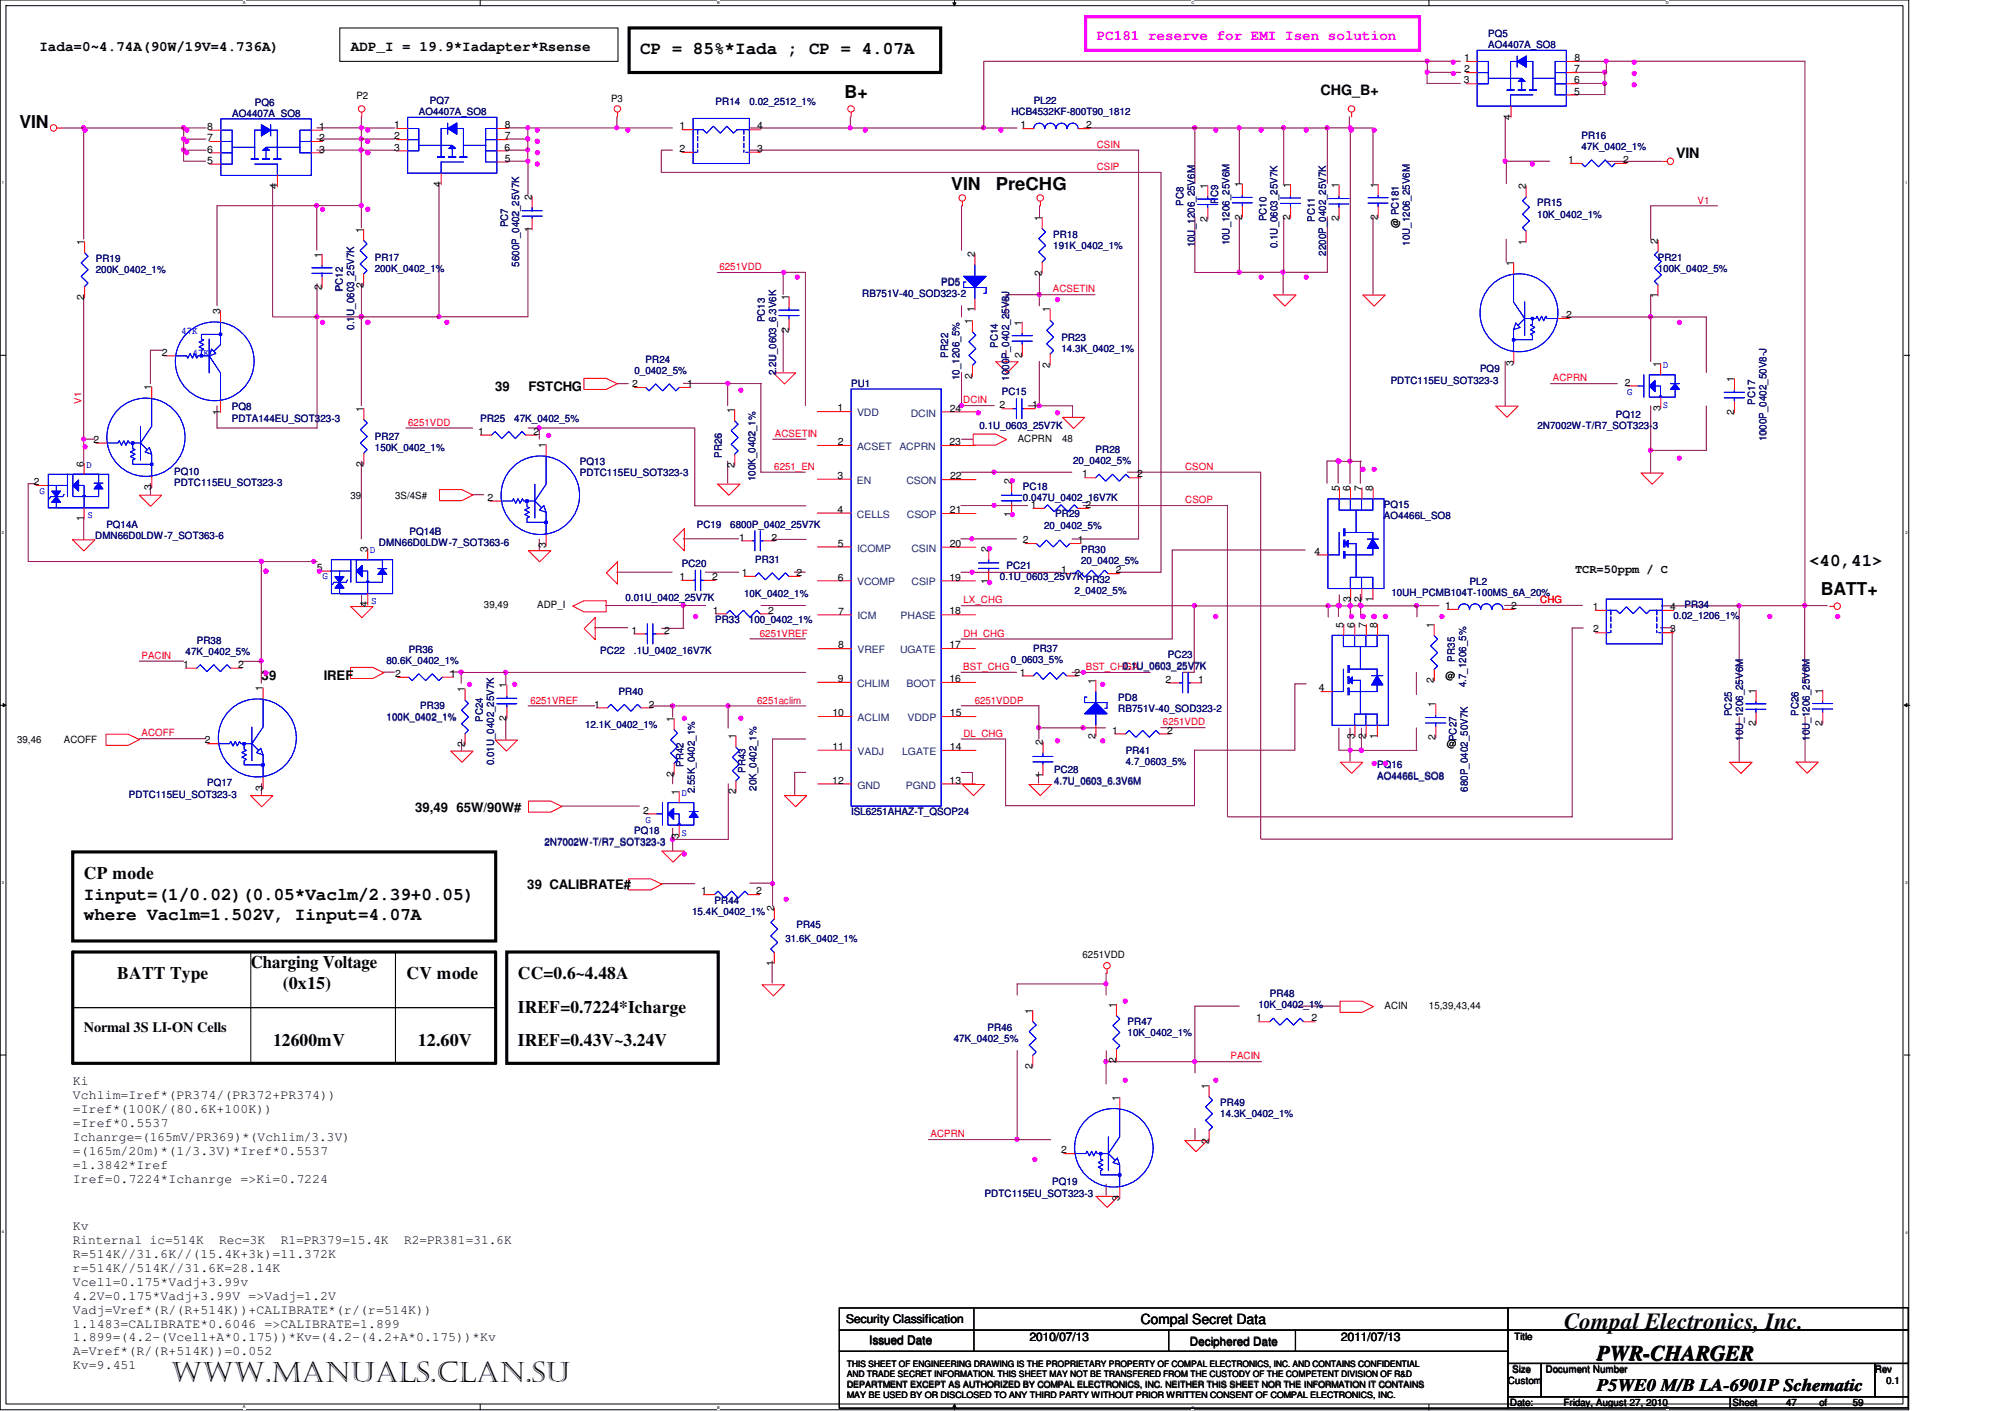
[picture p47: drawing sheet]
<svg xmlns="http://www.w3.org/2000/svg" width="297mm" height="210mm" viewBox="0 0 297 210" stroke-linecap="round" stroke-linejoin="round" font-family="sans-serif">
<defs><g id="words">
<text font-size="4.2" x="25.4" y="205.5">www.manuals.clan.su</text>
<text font-size="3.4" x="232.8" y="197.7">Compal Electronics, Inc.</text>
<text font-size="3.1" x="237.6" y="202.4">PWR-CHARGER</text>
<g font-size="2.6">
<text x="95.3" y="8">CP = 85%*Iada ; CP = 4.07A</text>
<text x="125.7" y="14.5">B+</text>
<text x="2.9" y="19">VIN</text>
<text x="141.6" y="28.3">VIN</text>
<text x="148.2" y="28.3">PreCHG</text>
<text x="269.2" y="84.2">&lt;40,41&gt;</text>
<text x="271" y="88.5">BATT+</text>
<text x="12.5" y="130.8">CP mode</text>
<text x="12.5" y="133.9">Iinput=(1/0.02)(0.05*Vaclm/2.39+0.05)</text>
<text x="12.5" y="136.8">where Vaclm=1.502V, Iinput=4.07A</text>
<text x="37.3" y="144">Charging Voltage</text>
<text x="17.4" y="145.7">BATT Type</text>
<text x="42.1" y="147.1">(0x15)</text>
<text x="60.5" y="145.7">CV mode</text>
<text x="77.1" y="145.7">CC=0.6~4.48A</text>
<text x="40.6" y="155.6">12600mV</text>
<text x="62.2" y="155.6">12.60V</text>
<text x="77.1" y="155.6">IREF=0.43V~3.24V</text>
<text x="77.1" y="150.6">IREF=0.7224*Icharge</text>
<text x="237.6" y="206.9">P5WE0 M/B LA-6901P Schematic</text>
</g>
<text font-size="2.1" fill="#f0f" x="163.2" y="5.9">PC181 reserve for EMI Isen solution</text>
<g font-size="2.1">
<text x="5.9" y="7.6">Iada=0~4.74A(90W/19V=4.736A)</text>
<text x="52.2" y="7.6">ADP_I = 19.9*Iadapter*Rsense</text>
<text x="196.5" y="14.1">CHG_B+</text>
<text x="249.4" y="23.5">VIN</text>
<text x="12.5" y="153.5">Normal 3S LI-ON Cells</text>
<text x="169.7" y="197">Compal Secret Data</text>
</g>
<g font-size="2">
<text x="73.7" y="58.1">39</text>
<text x="78.6" y="58.1">FSTCHG</text>
<text x="38.9" y="101.1">39</text>
<text x="48.2" y="101.1">IREF</text>
<text x="61.8" y="120.8">39,49</text>
<text x="67.9" y="120.8">65W/90W#</text>
<text x="78.5" y="132.2">39 CALIBRATE#</text>
<text x="10.8" y="161.4">Ki</text>
<text x="10.8" y="163.5">Vchlim=Iref*(PR374/(PR372+PR374))</text>
<text x="10.8" y="165.5">=Iref*(100K/(80.6K+100K))</text>
<text x="10.8" y="167.6">=Iref*0.5537</text>
<text x="10.8" y="169.7">Ichanrge=(165mV/PR369)*(Vchlim/3.3V)</text>
<text x="10.8" y="171.8">=(165m/20m)*(1/3.3V)*Iref*0.5537</text>
<text x="10.8" y="173.9">=1.3842*Iref</text>
<text x="10.8" y="175.9">Iref=0.7224*Ichanrge =&gt;Ki=0.7224</text>
<text x="10.8" y="182.9">Kv</text>
<text x="10.8" y="185">Rinternal ic=514K</text>
<text x="32.6" y="185">Rec=3K</text>
<text x="41.8" y="185">R1=PR379=15.4K</text>
<text x="60.1" y="185">R2=PR381=31.6K</text>
<text x="10.8" y="187.1">R=514K//31.6K//(15.4K+3k)=11.372K</text>
<text x="10.8" y="189.2">r=514K//514K//31.6K=28.14K</text>
<text x="10.8" y="191.2">Vcell=0.175*Vadj+3.99v</text>
<text x="10.8" y="193.3">4.2V=0.175*Vadj+3.99V =&gt;Vadj=1.2V</text>
<text x="10.8" y="195.4">Vadj=Vref*(R/(R+514K))+CALIBRATE*(r/(r=514K))</text>
<text x="10.8" y="197.5">1.1483=CALIBRATE*0.6046 =&gt;CALIBRATE=1.899</text>
<text x="10.8" y="199.6">1.899=(4.2-(Vcell+A*0.175))*Kv=(4.2-(4.2+A*0.175))*Kv</text>
<text x="10.8" y="201.6">A=Vref*(R/(R+514K))=0.052</text>
<text x="10.8" y="203.7">Kv=9.451</text>
</g>
<g font-size="1.8">
<text x="234.4" y="85.2">TCR=50ppm / C</text>
<text x="125.9" y="196.8">Security Classification</text>
<text x="129.3" y="200">Issued Date</text>
<text x="153.2" y="199.5">2010/07/13</text>
<text x="199.6" y="199.5">2011/07/13</text>
</g>
<text font-size="1.7" x="177" y="200.1">Deciphered Date</text>
<g font-size="1.5" fill="#000080">
<text x="221.5" y="5.5">PQ5</text>
<text x="221.5" y="7.2">AO4407A_SO8</text>
<text x="34.5" y="17.4">AO4407A_SO8</text>
<text x="37.9" y="15.7">PQ6</text>
<text x="62.3" y="17.2">AO4407A_SO8</text>
<text x="64" y="15.5">PQ7</text>
<text x="106.5" y="15.6">PR14</text>
<text x="111.5" y="15.6">0.02_2512_1%</text>
<text x="150.5" y="17.2">HCB4532KF-800T90_1812</text>
<text x="153.8" y="15.5">PL22</text>
<text x="235.4" y="20.7">PR16</text>
<text x="235.4" y="22.3">47K_0402_1%</text>
<text x="75.6" y="33.8" transform="rotate(-90 75.6 33.8)">PC7</text>
<text x="156.7" y="35.4">PR18</text>
<text x="176.1" y="30.6" transform="rotate(-90 176.1 30.6)">PC8</text>
<text x="181.3" y="30.3" transform="rotate(-90 181.3 30.3)">PC9</text>
<text x="188.5" y="32.9" transform="rotate(-90 188.5 32.9)">PC10</text>
<text x="195.7" y="33" transform="rotate(-90 195.7 33)">PC11</text>
<text x="228.8" y="30.7">PR15</text>
<text x="228.8" y="32.4">10K_0402_1%</text>
<text x="14.3" y="39">PR19</text>
<text x="14.3" y="40.6">200K_0402_1%</text>
<text x="55.8" y="38.8">PR17</text>
<text x="55.8" y="40.5">200K_0402_1%</text>
<text x="77.3" y="39.7" transform="rotate(-90 77.3 39.7)">5600P_0402_25V7K</text>
<text x="156.7" y="37">191K_0402_1%</text>
<text x="177.8" y="36.8" transform="rotate(-90 177.8 36.8)">10U_1206_25V6M</text>
<text x="183" y="36.5" transform="rotate(-90 183 36.5)">10U_1206_25V6M</text>
<text x="190.1" y="36.9" transform="rotate(-90 190.1 36.9)">0.1U_0603_25V7K</text>
<text x="197.3" y="38" transform="rotate(-90 197.3 38)">2200P_0402_25V7K</text>
<text x="209.8" y="36.6" transform="rotate(-90 209.8 36.6)">10U_1206_25V6M</text>
<text x="246.7" y="38.8">PR21</text>
<text x="246.7" y="40.4">100K_0402_5%</text>
<text x="51" y="43.4" transform="rotate(-90 51 43.4)">PC12</text>
<text x="113.8" y="48" transform="rotate(-90 113.8 48)">PC13</text>
<text x="128.3" y="44.1">RB751V-40_SOD323-2</text>
<text x="140" y="42.5">PD5</text>
<text x="52.7" y="49" transform="rotate(-90 52.7 49)">0.1U_0603_25V7K</text>
<text x="96.1" y="54">PR24</text>
<text x="141.1" y="53.2" transform="rotate(-90 141.1 53.2)">PR22</text>
<text x="148.5" y="51.8" transform="rotate(-90 148.5 51.8)">PC14</text>
<text x="157.9" y="50.7">PR23</text>
<text x="157.9" y="52.4">14.3K_0402_1%</text>
<text x="94.4" y="55.7">0_0402_5%</text>
<text x="115.5" y="55.8" transform="rotate(-90 115.5 55.8)">2.2U_0603_6.3V6K</text>
<text x="126.7" y="57.6">PU1</text>
<text x="142.8" y="56.6" transform="rotate(-90 142.8 56.6)">10_1206_5%</text>
<text x="149.1" y="58.8">PC15</text>
<text x="150.2" y="56.7" transform="rotate(-90 150.2 56.7)">1000P_0402_25V8J</text>
<text x="207" y="57.1">PDTC115EU_SOT323-3</text>
<text x="220.3" y="55.4">PQ9</text>
<text x="34.5" y="61">PQ8</text>
<text x="34.5" y="62.7">PDTA144EU_SOT323-3</text>
<text x="55.8" y="65.4">PR27</text>
<text x="71.5" y="62.7">PR25</text>
<text x="76.5" y="62.7">47K_0402_5%</text>
<text x="145.8" y="63.8">0.1U_0603_25V7K</text>
<text x="228.8" y="63.8">2N7002W-T/R7_SOT323-3</text>
<text x="240.5" y="62.1">PQ12</text>
<text x="261.2" y="60.2" transform="rotate(-90 261.2 60.2)">PC17</text>
<text x="262.9" y="65.6" transform="rotate(-90 262.9 65.6)">1000P_0402_50V8-J</text>
<text x="25.9" y="70.6">PQ10</text>
<text x="55.8" y="67.1">150K_0402_1%</text>
<text x="86.3" y="69.2">PQ13</text>
<text x="86.3" y="70.9">PDTC115EU_SOT323-3</text>
<text x="107.4" y="68.1" transform="rotate(-90 107.4 68.1)">PR26</text>
<text x="112.4" y="71.6" transform="rotate(-90 112.4 71.6)">100K_0402_1%</text>
<text x="159.7" y="69.1">20_0402_5%</text>
<text x="163" y="67.4">PR28</text>
<text x="25.9" y="72.3">PDTC115EU_SOT323-3</text>
<text x="152.2" y="72.9">PC18</text>
<text x="152.2" y="74.5">0.047U_0402_16V7K</text>
<text x="157" y="77">PR29</text>
<text x="206" y="75.6">PQ15</text>
<text x="206" y="77.2">AO4466L_SO8</text>
<text x="14.2" y="80.2">DMN66D0LDW-7_SOT363-6</text>
<text x="15.8" y="78.6">PQ14A</text>
<text x="56.4" y="81.3">DMN66D0LDW-7_SOT363-6</text>
<text x="60.9" y="79.6">PQ14B</text>
<text x="103.7" y="78.5">PC19</text>
<text x="108.7" y="78.5">6800P_0402_25V7K</text>
<text x="112.4" y="83.8">PR31</text>
<text x="155.4" y="78.6">20_0402_5%</text>
<text x="160.9" y="82.2">PR30</text>
<text x="160.9" y="83.9">20_0402_5%</text>
<text x="93.1" y="89.4">0.01U_0402_25V7K</text>
<text x="101.4" y="84.3">PC20</text>
<text x="110.7" y="88.8">10K_0402_1%</text>
<text x="148.8" y="86.3">0.1U_0603_25V7K</text>
<text x="149.8" y="84.6">PC21</text>
<text x="159.9" y="88.4">2_0402_5%</text>
<text x="161.6" y="86.7">PR32</text>
<text x="207.1" y="88.7">10UH_PCMB104T-100MS_6A_20%</text>
<text x="218.7" y="87">PL2</text>
<text x="29.3" y="95.8">PR38</text>
<text x="106.4" y="92.7">PR33</text>
<text x="111.4" y="92.7">100_0402_1%</text>
<text x="249" y="92.1">0.02_1206_1%</text>
<text x="250.7" y="90.5">PR34</text>
<text x="27.6" y="97.4">47K_0402_5%</text>
<text x="57.5" y="98.8">80.6K_0402_1%</text>
<text x="60.8" y="97.1">PR36</text>
<text x="89.3" y="97.3">PC22</text>
<text x="94.3" y="97.3">.1U_0402_16V7K</text>
<text x="150.4" y="98.6">0_0603_5%</text>
<text x="153.8" y="96.9">PR37</text>
<text x="167.1" y="99.6">0.1U_0603_25V7K</text>
<text x="173.8" y="97.9">PC23</text>
<text x="216.5" y="98.4" transform="rotate(-90 216.5 98.4)">PR35</text>
<text x="57.5" y="107.2">100K_0402_1%</text>
<text x="62.5" y="105.5">PR39</text>
<text x="71.9" y="107.4" transform="rotate(-90 71.9 107.4)">PC24</text>
<text x="92.1" y="103.3">PR40</text>
<text x="166.4" y="104.2">PD8</text>
<text x="166.4" y="105.9">RB751V-40_SOD323-2</text>
<text x="218.2" y="102.2" transform="rotate(-90 218.2 102.2)">4.7_1206_5%</text>
<text x="257.7" y="106.5" transform="rotate(-90 257.7 106.5)">PC25</text>
<text x="267.6" y="106.5" transform="rotate(-90 267.6 106.5)">PC26</text>
<text x="73.5" y="113.8" transform="rotate(-90 73.5 113.8)">0.01U_0402_25V7K</text>
<text x="87.1" y="108.3">12.1K_0402_1%</text>
<text x="167.5" y="112.2">PR41</text>
<text x="167.5" y="113.9">4.7_0603_5%</text>
<text x="216.7" y="110.3" transform="rotate(-90 216.7 110.3)">PC27</text>
<text x="259.4" y="110.2" transform="rotate(-90 259.4 110.2)">10U_1206_25V6M</text>
<text x="269.3" y="110.2" transform="rotate(-90 269.3 110.2)">10U_1206_25V6M</text>
<text x="19.2" y="118.6">PDTC115EU_SOT323-3</text>
<text x="30.8" y="117">PQ17</text>
<text x="101.7" y="114" transform="rotate(-90 101.7 114)">PR42</text>
<text x="103.4" y="118" transform="rotate(-90 103.4 118)">2.55K_0402_1%</text>
<text x="110.9" y="115" transform="rotate(-90 110.9 115)">PR43</text>
<text x="112.6" y="117.7" transform="rotate(-90 112.6 117.7)">20K_0402_1%</text>
<text x="156.9" y="115">PC28</text>
<text x="156.9" y="116.7">4.7U_0603_6.3V6M</text>
<text x="204.9" y="114.3">PQ16</text>
<text x="204.9" y="116">AO4466L_SO8</text>
<text x="218.4" y="117.8" transform="rotate(-90 218.4 117.8)">680P_0402_50V7K</text>
<text x="81" y="125.8">2N7002W-T/R7_SOT323-3</text>
<text x="94.4" y="124.1">PQ18</text>
<text x="126.7" y="121.3">ISL6251AHAZ-T_QSOP24</text>
<text x="103" y="136.1">15.4K_0402_1%</text>
<text x="106.3" y="134.5">PR44</text>
<text x="116.9" y="140.1">31.6K_0402_1%</text>
<text x="118.5" y="138.1">PR45</text>
<text x="189" y="148.3">PR48</text>
<text x="141.9" y="155">47K_0402_5%</text>
<text x="147" y="153.3">PR46</text>
<text x="167.8" y="152.4">PR47</text>
<text x="167.8" y="154.1">10K_0402_1%</text>
<text x="187.3" y="150">10K_0402_1%</text>
<text x="181.6" y="164.5">PR49</text>
<text x="181.6" y="166.2">14.3K_0402_1%</text>
<text x="146.5" y="178">PDTC115EU_SOT323-3</text>
<text x="156.6" y="176.3">PQ19</text>
</g>
<g font-size="1.5">
<text x="217.9" y="10.8">2</text>
<text x="217.9" y="9.1">1</text>
<text x="234.3" y="10.8">7</text>
<text x="234.3" y="9.1">8</text>
<text x="53" y="14.8">P2</text>
<text x="90.9" y="15.1">P3</text>
<text x="217.8" y="12.4">3</text>
<text x="224.8" y="17.8" transform="rotate(-90 224.8 17.8)">4</text>
<text x="234.3" y="12.4">6</text>
<text x="234.3" y="14.1">5</text>
<text x="30.8" y="22.7">6</text>
<text x="30.8" y="21">7</text>
<text x="30.8" y="19.3">8</text>
<text x="47.5" y="22.7">3</text>
<text x="47.5" y="21">2</text>
<text x="47.5" y="19.3">1</text>
<text x="58.7" y="22.4">3</text>
<text x="58.7" y="20.7">2</text>
<text x="58.7" y="19.1">1</text>
<text x="75.1" y="22.4">6</text>
<text x="75.1" y="20.7">7</text>
<text x="75.1" y="19.1">8</text>
<text x="101.1" y="19.3">1</text>
<text x="101.1" y="22.6">2</text>
<text x="112.7" y="22.6">3</text>
<text x="112.7" y="19.3">4</text>
<text x="151.8" y="19.1">1</text>
<text x="161.7" y="19.1">2</text>
<text x="30.8" y="24.4">5</text>
<text x="41.2" y="28.1" transform="rotate(-90 41.2 28.1)">4</text>
<text x="65.6" y="27.8" transform="rotate(-90 65.6 27.8)">4</text>
<text x="75.1" y="24.1">5</text>
<text x="79.2" y="29.7" transform="rotate(-90 79.2 29.7)">2</text>
<text x="179.7" y="28.1" transform="rotate(-90 179.7 28.1)">1</text>
<text x="184.8" y="27.9" transform="rotate(-90 184.8 27.9)">1</text>
<text x="192" y="28" transform="rotate(-90 192 28)">1</text>
<text x="199.2" y="28" transform="rotate(-90 199.2 28)">1</text>
<text x="205" y="27.9" transform="rotate(-90 205 27.9)">1</text>
<text x="227.1" y="28.2" transform="rotate(-90 227.1 28.2)">2</text>
<text x="233.4" y="24.3">1</text>
<text x="241.6" y="24.3">2</text>
<text x="54.1" y="34.6" transform="rotate(-90 54.1 34.6)">1</text>
<text x="79.1" y="34.5" transform="rotate(-90 79.1 34.5)">1</text>
<text x="155.1" y="32.9" transform="rotate(-90 155.1 32.9)">1</text>
<text x="179.7" y="33" transform="rotate(-90 179.7 33)">2</text>
<text x="184.8" y="32.7" transform="rotate(-90 184.8 32.7)">2</text>
<text x="192" y="32.8" transform="rotate(-90 192 32.8)">2</text>
<text x="199.2" y="32.9" transform="rotate(-90 199.2 32.9)">2</text>
<text x="205.1" y="32.7" transform="rotate(-90 205.1 32.7)">2</text>
<text x="208.1" y="33.9" transform="rotate(-90 208.1 33.9)">@ PC181</text>
<text x="12.5" y="36.5" transform="rotate(-90 12.5 36.5)">1</text>
<text x="47.9" y="38.3" transform="rotate(-90 47.9 38.3)">1</text>
<text x="145.1" y="38.3" transform="rotate(-90 145.1 38.3)">2</text>
<text x="155.1" y="41" transform="rotate(-90 155.1 41)">2</text>
<text x="225.2" y="39.6" transform="rotate(-90 225.2 39.6)">1</text>
<text x="227.1" y="36.4" transform="rotate(-90 227.1 36.4)">1</text>
<text x="246.7" y="36.2" transform="rotate(-90 246.7 36.2)">2</text>
<text x="12.5" y="44.6" transform="rotate(-90 12.5 44.6)">2</text>
<text x="32.8" y="46.7" transform="rotate(-90 32.8 46.7)">3</text>
<text x="47.9" y="43.2" transform="rotate(-90 47.9 43.2)">2</text>
<text x="54.1" y="42.8" transform="rotate(-90 54.1 42.8)">2</text>
<text x="117.4" y="44.6" transform="rotate(-90 117.4 44.6)">1</text>
<text x="145" y="46.5" transform="rotate(-90 145 46.5)">1</text>
<text x="156.2" y="46.5" transform="rotate(-90 156.2 46.5)">1</text>
<text x="233.1" y="47.3">2</text>
<text x="246.7" y="44.4" transform="rotate(-90 246.7 44.4)">1</text>
<text x="24.1" y="52.9">2</text>
<text x="117.4" y="49.5" transform="rotate(-90 117.4 49.5)">2</text>
<text x="144.7" y="48.2" transform="rotate(-90 144.7 48.2)">1</text>
<text x="152.1" y="48.4" transform="rotate(-90 152.1 48.4)">1</text>
<text x="152.1" y="53.3" transform="rotate(-90 152.1 53.3)">2</text>
<text x="22.5" y="58.1" transform="rotate(-90 22.5 58.1)">1</text>
<text x="94.1" y="57.6">2</text>
<text x="102.3" y="57.6">1</text>
<text x="144.7" y="56.4" transform="rotate(-90 144.7 56.4)">2</text>
<text x="156.3" y="54.7" transform="rotate(-90 156.3 54.7)">2</text>
<text x="225.2" y="54.4" transform="rotate(-90 225.2 54.4)">3</text>
<text x="241.8" y="57.4">2</text>
<text x="247.1" y="54.6" transform="rotate(-90 247.1 54.6)">1</text>
<text x="258.1" y="56.9" transform="rotate(-90 258.1 56.9)">1</text>
<text x="13.9" y="65.9">2</text>
<text x="32.8" y="61.7" transform="rotate(-90 32.8 61.7)">1</text>
<text x="54.1" y="61.3" transform="rotate(-90 54.1 61.3)">1</text>
<text x="71.1" y="64.7">1</text>
<text x="79.4" y="64.7">2</text>
<text x="109.3" y="61.4" transform="rotate(-90 109.3 61.4)">1</text>
<text x="124.7" y="61.2">1</text>
<text x="141.3" y="61.2">24</text>
<text x="148.8" y="60.8">2</text>
<text x="151.5" y="65.8">ACPRN</text>
<text x="153.6" y="60.8">1</text>
<text x="158.1" y="65.8">48</text>
<text x="247.1" y="61.1" transform="rotate(-90 247.1 61.1)">3</text>
<text x="258.1" y="61.7" transform="rotate(-90 258.1 61.7)">2</text>
<text x="12.5" y="69.4" transform="rotate(-90 12.5 69.4)">6</text>
<text x="54.1" y="69.4" transform="rotate(-90 54.1 69.4)">2</text>
<text x="81.2" y="66.7" transform="rotate(-90 81.2 66.7)">1</text>
<text x="109.3" y="69.6" transform="rotate(-90 109.3 69.6)">2</text>
<text x="124.6" y="71.2">3</text>
<text x="124.7" y="66.2">2</text>
<text x="141.3" y="66.2">23</text>
<text x="141.4" y="71.3">22</text>
<text x="161" y="71">1</text>
<text x="169.2" y="71">2</text>
<text x="5" y="72.2">2</text>
<text x="12.5" y="77.5" transform="rotate(-90 12.5 77.5)">1</text>
<text x="22.5" y="72.9" transform="rotate(-90 22.5 72.9)">3</text>
<text x="52.2" y="74.2">39</text>
<text x="58.8" y="74.2">3S/4S#</text>
<text x="72.6" y="74.5">2</text>
<text x="124.7" y="76.3">4</text>
<text x="141.4" y="76.3">21</text>
<text x="150.5" y="76.9" transform="rotate(-90 150.5 76.9)">1</text>
<text x="150.5" y="72" transform="rotate(-90 150.5 72)">2</text>
<text x="153.4" y="75.6">1</text>
<text x="161.5" y="75.6">2</text>
<text x="199.3" y="73.1" transform="rotate(-90 199.3 73.1)">5</text>
<text x="200.9" y="73.1" transform="rotate(-90 200.9 73.1)">6</text>
<text x="202.6" y="73.1" transform="rotate(-90 202.6 73.1)">7</text>
<text x="204.3" y="73.1" transform="rotate(-90 204.3 73.1)">8</text>
<text x="54.7" y="82.1" transform="rotate(-90 54.7 82.1)">3</text>
<text x="81.2" y="81.6" transform="rotate(-90 81.2 81.6)">3</text>
<text x="110" y="80.4">1</text>
<text x="114.8" y="80.4">2</text>
<text x="124.7" y="81.3">5</text>
<text x="141.3" y="81.4">20</text>
<text x="147.1" y="82.1" transform="rotate(-90 147.1 82.1)">2</text>
<text x="152.2" y="80.8">2</text>
<text x="160.4" y="80.8">1</text>
<text x="195.6" y="82.5">4</text>
<text x="47.1" y="84.9">5</text>
<text x="101.1" y="86.3">1</text>
<text x="106" y="86.3">2</text>
<text x="110.4" y="85.7">1</text>
<text x="118.6" y="85.7">2</text>
<text x="124.7" y="86.4">6</text>
<text x="141.3" y="86.4">19</text>
<text x="147.1" y="86.9" transform="rotate(-90 147.1 86.9)">1</text>
<text x="157.9" y="85.3">1</text>
<text x="166.1" y="85.3">2</text>
<text x="201" y="89.6" transform="rotate(-90 201 89.6)">3</text>
<text x="202.6" y="89.6" transform="rotate(-90 202.6 89.6)">2</text>
<text x="204.3" y="89.6" transform="rotate(-90 204.3 89.6)">1</text>
<text x="54.7" y="90.4" transform="rotate(-90 54.7 90.4)">4</text>
<text x="72" y="90.4">39,49</text>
<text x="79.9" y="90.4">ADP_I</text>
<text x="94" y="94.3">1</text>
<text x="98.8" y="94.3">2</text>
<text x="106.1" y="91.3">1</text>
<text x="114.3" y="91.3">2</text>
<text x="124.7" y="91.4">7</text>
<text x="141.3" y="91.4">18</text>
<text x="199.9" y="93.4" transform="rotate(-90 199.9 93.4)">5</text>
<text x="201.6" y="93.4" transform="rotate(-90 201.6 93.4)">6</text>
<text x="203.3" y="93.4" transform="rotate(-90 203.3 93.4)">7</text>
<text x="205" y="93.4" transform="rotate(-90 205 93.4)">8</text>
<text x="213.4" y="93.4" transform="rotate(-90 213.4 93.4)">1</text>
<text x="215.1" y="90.6">1</text>
<text x="224.9" y="90.6">2</text>
<text x="237.1" y="90.7">1</text>
<text x="237.1" y="94.1">2</text>
<text x="248.5" y="94.1">3</text>
<text x="248.6" y="90.8">4</text>
<text x="27.3" y="99.4">1</text>
<text x="35.5" y="99.4">2</text>
<text x="58.8" y="100.7">2</text>
<text x="67" y="100.7">1</text>
<text x="124.7" y="101.5">9</text>
<text x="124.7" y="96.5">8</text>
<text x="141.3" y="96.4">17</text>
<text x="141.3" y="101.5">16</text>
<text x="151.8" y="100.5">1</text>
<text x="159.9" y="100.5">2</text>
<text x="163" y="101.7" transform="rotate(-90 163 101.7)">1</text>
<text x="173.5" y="101.5">2</text>
<text x="178.3" y="101.5">1</text>
<text x="213.4" y="101.6" transform="rotate(-90 213.4 101.6)">2</text>
<text x="215.1" y="101">@</text>
<text x="39.1" y="102.8" transform="rotate(-90 39.1 102.8)">1</text>
<text x="69.2" y="103" transform="rotate(-90 69.2 103)">1</text>
<text x="75.4" y="102.4" transform="rotate(-90 75.4 102.4)">1</text>
<text x="75.4" y="107.2" transform="rotate(-90 75.4 107.2)">2</text>
<text x="88.4" y="105.3">1</text>
<text x="96.5" y="105.3">2</text>
<text x="100.3" y="107.4" transform="rotate(-90 100.3 107.4)">1</text>
<text x="123.9" y="106.5">10</text>
<text x="141.4" y="106.6">15</text>
<text x="196.2" y="102.8">4</text>
<text x="213.6" y="105.2" transform="rotate(-90 213.6 105.2)">1</text>
<text x="261.3" y="103.2" transform="rotate(-90 261.3 103.2)">1</text>
<text x="271.2" y="103.2" transform="rotate(-90 271.2 103.2)">1</text>
<text x="2.5" y="110.6">39,46</text>
<text x="9.5" y="110.6">ACOFF</text>
<text x="30.5" y="110.6">2</text>
<text x="69.2" y="111.2" transform="rotate(-90 69.2 111.2)">2</text>
<text x="109.5" y="110" transform="rotate(-90 109.5 110)">1</text>
<text x="123.9" y="111.6">11</text>
<text x="141.4" y="111.6">14</text>
<text x="155.2" y="110.9" transform="rotate(-90 155.2 110.9)">2</text>
<text x="163" y="109.9" transform="rotate(-90 163 109.9)">2</text>
<text x="165.5" y="109.1">1</text>
<text x="173.7" y="109.1">2</text>
<text x="201.6" y="109.9" transform="rotate(-90 201.6 109.9)">3</text>
<text x="203.3" y="109.9" transform="rotate(-90 203.3 109.9)">2</text>
<text x="204.9" y="109.9" transform="rotate(-90 204.9 109.9)">1</text>
<text x="213.6" y="110.1" transform="rotate(-90 213.6 110.1)">2</text>
<text x="215.3" y="111.1">@</text>
<text x="261.3" y="108" transform="rotate(-90 261.3 108)">2</text>
<text x="271.2" y="108" transform="rotate(-90 271.2 108)">2</text>
<text x="39.1" y="117.6" transform="rotate(-90 39.1 117.6)">3</text>
<text x="100.3" y="115.6" transform="rotate(-90 100.3 115.6)">2</text>
<text x="101" y="118.3" transform="rotate(-90 101 118.3)">1</text>
<text x="109.5" y="118.2" transform="rotate(-90 109.5 118.2)">2</text>
<text x="123.9" y="116.6">12</text>
<text x="141.3" y="116.6">13</text>
<text x="155.2" y="115.7" transform="rotate(-90 155.2 115.7)">1</text>
<text x="95.7" y="121">2</text>
<text x="101" y="124.8" transform="rotate(-90 101 124.8)">3</text>
<text x="104.3" y="133">1</text>
<text x="112.5" y="133.1">2</text>
<text x="115.2" y="135.6" transform="rotate(-90 115.2 135.6)">2</text>
<text x="115.2" y="143.7" transform="rotate(-90 115.2 143.7)">1</text>
<text x="161.1" y="142.6">6251VDD</text>
<text x="166.1" y="149.9" transform="rotate(-90 166.1 149.9)">1</text>
<text x="153.6" y="150.8" transform="rotate(-90 153.6 150.8)">1</text>
<text x="187" y="152">1</text>
<text x="195.2" y="152">2</text>
<text x="206" y="150.1">ACIN</text>
<text x="212.7" y="150.1">15,39,43,44</text>
<text x="153.7" y="159" transform="rotate(-90 153.7 159)">2</text>
<text x="166.1" y="158.1" transform="rotate(-90 166.1 158.1)">2</text>
<text x="166.6" y="163.8" transform="rotate(-90 166.6 163.8)">1</text>
<text x="179.9" y="162" transform="rotate(-90 179.9 162)">1</text>
<text x="157.9" y="171.6">2</text>
<text x="179.9" y="170.2" transform="rotate(-90 179.9 170.2)">2</text>
<text x="166.6" y="178.7" transform="rotate(-90 166.6 178.7)">3</text>
<text x="225.3" y="199.4">Title</text>
<text x="224.4" y="205.8">Custom</text>
<text x="224.7" y="209.1">Date:</text>
<text x="225" y="204.2">Size</text>
<text x="230" y="204.2">Document Number</text>
<text x="232.7" y="209.1">Friday, August 27, 2010</text>
<text x="257.8" y="209.1">Sheet</text>
<text x="265.8" y="209.1">47</text>
<text x="270.7" y="209.1">of</text>
<text x="275.7" y="209.1">59</text>
<text x="279" y="204.2">Rev</text>
<text x="280.7" y="205.8">0.1</text>
</g>
<g font-size="1.5" fill="#f00">
<text x="163.2" y="22">CSIN</text>
<text x="163.2" y="25.3">CSIP</text>
<text x="252.6" y="30.3">V1</text>
<text x="107.1" y="40.2">6251VDD</text>
<text x="156.7" y="43.5">ACSETIN</text>
<text x="231.1" y="56.7">ACPRN</text>
<text x="12.1" y="60" transform="rotate(-90 12.1 60)">V1</text>
<text x="60.7" y="63.3">6251VDD</text>
<text x="115.3" y="65">ACSETIN</text>
<text x="143.3" y="60">DCIN</text>
<text x="115.2" y="69.9">6251_EN</text>
<text x="176.4" y="69.9">CSON</text>
<text x="176.4" y="74.9">CSOP</text>
<text x="143.4" y="89.8">LX_CHG</text>
<text x="229.2" y="89.7">CHG</text>
<text x="113.1" y="94.7">6251VREF</text>
<text x="143.4" y="94.7">DH_CHG</text>
<text x="21.1" y="98">PACIN</text>
<text x="143.4" y="99.7">BST_CHG</text>
<text x="161.6" y="99.7">BST_CHGA</text>
<text x="78.9" y="104.7">6251VREF</text>
<text x="112.7" y="104.7">6251aclim</text>
<text x="145" y="104.7">6251VDDP</text>
<text x="173.1" y="107.9">6251VDD</text>
<text x="21.1" y="109.6">ACOFF</text>
<text x="143.4" y="109.6">DL_CHG</text>
<text x="183.1" y="157.6">PACIN</text>
<text x="138.5" y="169.2">ACPRN</text>
</g>
<g font-size="1.5" fill="#00f">
<text x="27" y="49.7">47K</text>
<text x="28.6" y="53">47K</text>
<text x="242.1" y="58.8">G</text>
<text x="247.4" y="54.8">D</text>
<text x="247.4" y="60.7">S</text>
<text x="12.8" y="69.6">D</text>
<text x="5.9" y="73.4">G</text>
<text x="13" y="77.1">S</text>
<text x="55.1" y="82.3">D</text>
<text x="48" y="86.2">G</text>
<text x="55.2" y="89.9">S</text>
<text x="101.4" y="118.5">D</text>
<text x="96.1" y="122.5">G</text>
<text x="101.4" y="124.3">S</text>
</g>
<g font-size="1.5" fill="#004080">
<text x="127.5" y="61.9">VDD</text>
<text x="135.5" y="62">DCIN</text>
<text x="127.5" y="72">EN</text>
<text x="127.5" y="67">ACSET</text>
<text x="133.8" y="67">ACPRN</text>
<text x="127.5" y="77">CELLS</text>
<text x="134.9" y="72">CSON</text>
<text x="135" y="77.1">CSOP</text>
<text x="127.5" y="82.1">ICOMP</text>
<text x="135.6" y="82.1">CSIN</text>
<text x="127.6" y="87.1">VCOMP</text>
<text x="135.7" y="87.1">CSIP</text>
<text x="127.6" y="92.2">ICM</text>
<text x="134" y="92.1">PHASE</text>
<text x="127.6" y="97.2">VREF</text>
<text x="133.9" y="97.2">UGATE</text>
<text x="127.6" y="102.2">CHLIM</text>
<text x="127.6" y="107.3">ACLIM</text>
<text x="134.9" y="102.2">BOOT</text>
<text x="135" y="107.3">VDDP</text>
<text x="127.6" y="112.3">VADJ</text>
<text x="134.3" y="112.3">LGATE</text>
<text x="127.6" y="117.3">GND</text>
<text x="134.8" y="117.3">PGND</text>
</g>
<g font-size="1.3">
<text x="126" y="203.3">THIS SHEET OF ENGINEERING DRAWING IS THE PROPRIETARY PROPERTY OF COMPAL ELECTRONICS, INC. AND CONTAINS CONFIDENTIAL</text>
<text x="126" y="204.9">AND TRADE SECRET INFORMATION. THIS SHEET MAY NOT BE TRANSFERED FROM THE CUSTODY OF THE COMPETENT DIVISION OF R&amp;D</text>
<text x="126" y="206.4">DEPARTMENT EXCEPT AS AUTHORIZED BY COMPAL ELECTRONICS, INC. NEITHER THIS SHEET NOR THE INFORMATION IT CONTAINS</text>
<text x="126" y="207.9">MAY BE USED BY OR DISCLOSED TO ANY THIRD PARTY WITHOUT PRIOR WRITTEN CONSENT OF COMPAL ELECTRONICS, INC.</text>
</g>
<g font-size=".6">
<text x="36.1" y=".6">A</text>
<text x="106.7" y=".6">B</text>
<text x="177.3" y=".6">C</text>
<text x="247.9" y=".6">D</text>
<text x=".3" y="27.4">1</text>
<text x="283.5" y="27.4">1</text>
<text x=".3" y="79.4">2</text>
<text x="283.5" y="79.4">2</text>
<text x=".3" y="131.5">3</text>
<text x="283.6" y="131.5">3</text>
<text x=".3" y="183.5">4</text>
<text x="283.6" y="183.5">4</text>
<text x="36.2" y="209.5">A</text>
<text x="106.7" y="209.5">B</text>
<text x="177.3" y="209.6">C</text>
<text x="247.9" y="209.6">D</text>
</g>
</g></defs>
<path d="M0 0h284l.1 209.7h-284zM.9 .8h282.3v208.1h-282.3z" fill="none" stroke="#000" stroke-width=".15"/>
<g fill="#fff">
<path d="M36.1 .1h.4v.7h-.4z"/>
<path d="M36.2 209h.3v.7h-.3z"/>
</g>
<path d="M71.5 0v.8M71.5 208.9v.8" fill="none" stroke="#000" stroke-width=".15"/>
<g fill="#fff">
<path d="M106.7 .1h.4v.7h-.4z"/>
<path d="M106.7 209h.4v.7h-.4z"/>
</g>
<path d="M142 0v.8M141.8 .4h.5l-.3 .4zM142 208.9l.3 .4h-.5zM142 208.9v.9" fill="none" stroke="#000" stroke-width=".15"/>
<path d="M141.8 .4h.5l-.3 .4zM142 208.9l.3 .4h-.5z" fill="#000"/>
<g fill="#fff">
<path d="M177.3 .1h.4v.7h-.4z"/>
<path d="M177.3 209h.4v.7h-.4z"/>
</g>
<path d="M212.6 0v.8M212.6 208.9v.9" fill="none" stroke="#000" stroke-width=".15"/>
<g fill="#fff">
<path d="M247.9 .1h.4v.7h-.4z"/>
<path d="M247.9 209h.4v.7h-.4z"/>
<path d="M.3 26.8h.2v.7h-.2z"/>
<path d="M283.5 26.8h.3v.7h-.3z"/>
<path d="M.3 78.9h.2v.6h-.2z"/>
<path d="M283.6 78.9h.2v.6h-.2z"/>
</g>
<path d="M0 52.9h.9M283.3 52.9h.9" fill="none" stroke="#000" stroke-width=".15"/>
<g fill="#fff">
<path d="M.3 130.9h.2v.7h-.2z"/>
<path d="M283.6 130.9h.3v.7h-.3z"/>
</g>
<path d="M0 104.9h.9M.5 104.7l.4 .2-.4 .2zM283.4 104.9l.4-.2v.4zM283.4 104.9h.8" fill="none" stroke="#000" stroke-width=".15"/>
<path d="M.5 104.7l.4 .2-.4 .2zM283.4 104.9l.4-.2v.4z" fill="#000"/>
<g fill="#fff">
<path d="M.3 182.9h.2v.7h-.2z"/>
<path d="M283.6 182.9h.3v.7h-.3z"/>
</g>
<path d="M0 156.9h.9M283.4 156.9h.8" fill="none" stroke="#000" stroke-width=".15"/>
<path d="M27.3 22.3v1.7h3.3" fill="none" stroke="#800040" stroke-width=".15"/>
<circle cx="27.3" cy="22.3" r=".32" fill="#f0f"/>
<circle cx="27.3" cy="22.3" r=".32" fill="none" stroke="#f0f" stroke-width=".15"/>
<path d="M47.1 20.7h6.7M47.1 22.3h6.7M197.5 68.6v3.3M199.1 68.6v3.3M67 100h1.6" fill="none" stroke="#800040" stroke-width=".15"/>
<circle cx="199.1" cy="68.6" r=".32" fill="#f0f"/>
<circle cx="199.1" cy="68.6" r=".32" fill="none" stroke="#f0f" stroke-width=".15"/>
<path d="M53.8 30.6h-6.7v6.6M197.5 68.6h1.6" fill="none" stroke="#800040" stroke-width=".15"/>
<circle cx="47.1" cy="30.6" r=".32" fill="#f0f"/>
<circle cx="47.1" cy="30.6" r=".32" fill="none" stroke="#f0f" stroke-width=".15"/>
<path d="M53.8 22.3v8.3" fill="none" stroke="#800040" stroke-width=".15"/>
<circle cx="53.7" cy="22.3" r=".32" fill="#f0f"/>
<circle cx="53.7" cy="22.3" r=".32" fill="none" stroke="#f0f" stroke-width=".15"/>
<path d="M202.4 88.4v1.7" fill="none" stroke="#800040" stroke-width=".15"/>
<circle cx="202.4" cy="90" r=".32" fill="#f0f"/>
<circle cx="202.4" cy="90" r=".32" fill="none" stroke="#f0f" stroke-width=".15"/>
<path d="M202.4 68.6v3.3M38.9 83.5v18.1" fill="none" stroke="#800040" stroke-width=".15"/>
<circle cx="38.9" cy="98.3" r=".32" fill="#f0f"/>
<circle cx="38.9" cy="98.3" r=".32" fill="none" stroke="#f0f" stroke-width=".15"/>
<path d="M47.1 19h6.7M200.8 17.4v1.6M212.4 10.8v1.6h4.9M212.4 9.1h4.9M233.9 12.4h4.9M75.2 20.7h3.3M113.2 57v13.2h6.6M101.7 80.2h8.2M118.2 85.1h1.6M223.9 90.1h11.6M20.7 109.9h9.9M111.6 131.4h3.3" fill="none" stroke="#800040" stroke-width=".15"/>
<circle cx="78.5" cy="20.6" r=".32" fill="#f0f"/>
<circle cx="78.5" cy="20.6" r=".32" fill="none" stroke="#f0f" stroke-width=".15"/>
<path d="M75.2 22.3h3.3v1.7" fill="none" stroke="#800040" stroke-width=".15"/>
<circle cx="78.5" cy="22.3" r=".32" fill="#f0f"/>
<circle cx="78.5" cy="22.3" r=".32" fill="none" stroke="#f0f" stroke-width=".15"/>
<path d="M65.3 27.3v19.8M75.2 24h3.3M101.7 57h6.6v3.3M184.3 40.5h13.2M108.3 68.6v3.3M147.9 70.2h11.6M167.8 70.2h19.8M91.8 85.1h8.2M105 85.1h4.9M268.6 90.1v11.5" fill="none" stroke="#800040" stroke-width=".15"/>
<circle cx="147.9" cy="70.2" r=".32" fill="#f0f"/>
<circle cx="147.9" cy="70.2" r=".32" fill="none" stroke="#f0f" stroke-width=".15"/>
<path d="M116.6 48.8v6.6M116.6 40.5v3.3M90.1 90.1h11.6M113.2 90.1h6.7" fill="none" stroke="#800040" stroke-width=".15"/>
<circle cx="101.7" cy="90" r=".32" fill="#f0f"/>
<circle cx="101.7" cy="90" r=".32" fill="none" stroke="#f0f" stroke-width=".15"/>
<path d="M233.9 10.8h4.9M101.7 90.1h3.3" fill="none" stroke="#800040" stroke-width=".15"/>
<circle cx="238.8" cy="10.7" r=".32" fill="#f0f"/>
<circle cx="238.8" cy="10.7" r=".32" fill="none" stroke="#f0f" stroke-width=".15"/>
<path d="M238.8 10.8v1.6" fill="none" stroke="#800040" stroke-width=".15"/>
<circle cx="238.8" cy="12.4" r=".32" fill="#f0f"/>
<circle cx="238.8" cy="12.4" r=".32" fill="none" stroke="#f0f" stroke-width=".15"/>
<path d="M57.1 100h1.6M68.6 100v1.6M88.5 93.4h4.9M101.7 90.1v3.3M154.6 114.9v1.6" fill="none" stroke="#800040" stroke-width=".15"/>
<circle cx="68.6" cy="100" r=".32" fill="#f0f"/>
<circle cx="68.6" cy="100" r=".32" fill="none" stroke="#f0f" stroke-width=".15"/>
<path d="M197.5 19h3.3M238.8 12.4v1.7h-4.9M199.2 90.1v1.6M172.7 108.3h6.6M114.9 143v3.3" fill="none" stroke="#800040" stroke-width=".15"/>
<circle cx="199.2" cy="90.1" r=".32" fill="#f0f"/>
<circle cx="199.2" cy="90.1" r=".32" fill="none" stroke="#f0f" stroke-width=".15"/>
<path d="M75.2 19h3.4v3.3M197.5 32.2v8.3M119.9 40.5v19.8" fill="none" stroke="#800040" stroke-width=".15"/>
<circle cx="78.5" cy="20.6" r=".32" fill="#f0f"/>
<circle cx="78.5" cy="20.6" r=".32" fill="none" stroke="#f0f" stroke-width=".15"/>
<path d="M197.5 19v8.3M143 70.3h5M143 75.2h5M143 80.2h1.6" fill="none" stroke="#800040" stroke-width=".15"/>
<circle cx="197.5" cy="19" r=".32" fill="#f0f"/>
<circle cx="197.5" cy="19" r=".32" fill="none" stroke="#f0f" stroke-width=".15"/>
<path d="M111.6 95h8.3M143 85.1h1.6M144.7 80.2h6.6M174.4 81.8h19.8M202.5 90.1v1.6" fill="none" stroke="#800040" stroke-width=".15"/>
<circle cx="144.6" cy="80.1" r=".32" fill="#f0f"/>
<circle cx="144.6" cy="80.1" r=".32" fill="none" stroke="#f0f" stroke-width=".15"/>
<path d="M148 75.2h4.9" fill="none" stroke="#800040" stroke-width=".15"/>
<circle cx="147.9" cy="75.2" r=".32" fill="#f0f"/>
<circle cx="147.9" cy="75.2" r=".32" fill="none" stroke="#f0f" stroke-width=".15"/>
<path d="M212.4 9.1v1.7h5M169.4 22.3v57.9M182.7 75.2v46.3M187.6 70.2v54.6M166.1 85.1h6.6M247.1 93.4h1.7" fill="none" stroke="#800040" stroke-width=".15"/>
<circle cx="212.4" cy="10.7" r=".32" fill="#f0f"/>
<circle cx="212.4" cy="10.7" r=".32" fill="none" stroke="#f0f" stroke-width=".15"/>
<circle cx="212.4" cy="9.1" r=".32" fill="#f0f"/>
<circle cx="212.4" cy="9.1" r=".32" fill="none" stroke="#f0f" stroke-width=".15"/>
<path d="M268.6 9.1v81M161.2 75.2h21.5" fill="none" stroke="#800040" stroke-width=".15"/>
<circle cx="268.6" cy="90.1" r=".32" fill="#f0f"/>
<circle cx="268.6" cy="90.1" r=".32" fill="none" stroke="#f0f" stroke-width=".15"/>
<path d="M53.8 17.4v4.9M238.9 9.1h29.7M224 53.7v6.6M143 60.3h5M177.7 90.1v9.9h-1.6" fill="none" stroke="#800040" stroke-width=".15"/>
<circle cx="53.7" cy="22.3" r=".32" fill="#f0f"/>
<circle cx="53.7" cy="22.3" r=".32" fill="none" stroke="#f0f" stroke-width=".15"/>
<circle cx="53.7" cy="20.7" r=".32" fill="#f0f"/>
<circle cx="53.7" cy="20.7" r=".32" fill="none" stroke="#f0f" stroke-width=".15"/>
<path d="M53.8 47.1v13.2M53.8 68.6v11.6" fill="none" stroke="#800040" stroke-width=".15"/>
<circle cx="53.7" cy="47.1" r=".32" fill="#f0f"/>
<circle cx="53.7" cy="47.1" r=".32" fill="none" stroke="#f0f" stroke-width=".15"/>
<path d="M53.8 30.6v3.3M20.7 98.4h6.6" fill="none" stroke="#800040" stroke-width=".15"/>
<circle cx="53.7" cy="30.6" r=".32" fill="#f0f"/>
<circle cx="53.7" cy="30.6" r=".32" fill="none" stroke="#f0f" stroke-width=".15"/>
<path d="M53.8 20.7h4.9M190.9 40.5v3.3" fill="none" stroke="#800040" stroke-width=".15"/>
<circle cx="190.9" cy="40.5" r=".32" fill="#f0f"/>
<circle cx="190.9" cy="40.5" r=".32" fill="none" stroke="#f0f" stroke-width=".15"/>
<path d="M224 17.4v6.6h6.6" fill="none" stroke="#800040" stroke-width=".15"/>
<circle cx="224" cy="24" r=".32" fill="#f0f"/>
<circle cx="224" cy="24" r=".32" fill="none" stroke="#f0f" stroke-width=".15"/>
<path d="M116.6 40.5h3.3M159.5 80.2h10M268.6 90.1h3.3M143 100h8.3M161.2 108.3h3.3M210.8 100v3.3M210.8 108.3v3.3M268.6 106.6v6.6" fill="none" stroke="#800040" stroke-width=".15"/>
<circle cx="161.2" cy="108.3" r=".32" fill="#f0f"/>
<circle cx="161.2" cy="108.3" r=".32" fill="none" stroke="#f0f" stroke-width=".15"/>
<path d="M144.7 85.1h13.2M159.6 100h1.6" fill="none" stroke="#800040" stroke-width=".15"/>
<circle cx="144.7" cy="85.1" r=".32" fill="#f0f"/>
<circle cx="144.7" cy="85.1" r=".32" fill="none" stroke="#f0f" stroke-width=".15"/>
<path d="M78.6 33.9v13.2h-13.3" fill="none" stroke="#800040" stroke-width=".15"/>
<circle cx="65.3" cy="47.1" r=".32" fill="#f0f"/>
<circle cx="65.3" cy="47.1" r=".32" fill="none" stroke="#f0f" stroke-width=".15"/>
<path d="M143 95.1h31.4M154.6 108.3h6.6" fill="none" stroke="#800040" stroke-width=".15"/>
<circle cx="154.6" cy="108.3" r=".32" fill="#f0f"/>
<circle cx="154.6" cy="108.3" r=".32" fill="none" stroke="#f0f" stroke-width=".15"/>
<path d="M78.6 24v4.9M154.6 108.3v1.6" fill="none" stroke="#800040" stroke-width=".15"/>
<circle cx="78.5" cy="24" r=".32" fill="#f0f"/>
<circle cx="78.5" cy="24" r=".32" fill="none" stroke="#f0f" stroke-width=".15"/>
<g fill="none" stroke="#800040" stroke-width=".15">
<path d="M91.8 17.4v1.6h8.3M100.1 22.3h-1.7v3.3h74.4v59.5M111.6 22.3h57.9M53.8 42.2v4.9M35.6 98.4h3.3M174.4 81.8v13.3M235.6 93.4h-1.6v28.1M248.8 93.4v31.4h-61.1M258.8 90.1h9.9M75.3 106.6v3.3M114.9 109.9h5M118.2 114.9h1.7"/>
<path d="M143 109.9h6.6M149.7 109.9v10h28.1v-8.3h14.8M154.6 105v3.3M199.2 108.3v3.3h1.7M200.9 108.3v3.3M200.9 111.6v1.7M182.7 121.5h51.3"/>
</g>
<circle cx="53.8" cy="47.1" r=".32" fill="#f0f"/>
<circle cx="53.8" cy="47.1" r=".32" fill="none" stroke="#f0f" stroke-width=".15"/>
<path d="M200.9 68.6v3.3" fill="none" stroke="#800040" stroke-width=".15"/>
<circle cx="200.9" cy="68.6" r=".32" fill="#f0f"/>
<circle cx="200.9" cy="68.6" r=".32" fill="none" stroke="#f0f" stroke-width=".15"/>
<path d="M210.8 90.1h3.3" fill="none" stroke="#800040" stroke-width=".15"/>
<circle cx="210.8" cy="90.1" r=".32" fill="#f0f"/>
<circle cx="210.8" cy="90.1" r=".32" fill="none" stroke="#f0f" stroke-width=".15"/>
<path d="M78.6 19h13.2M47.2 42.2v4.9M75.3 100h44.6" fill="none" stroke="#800040" stroke-width=".15"/>
<circle cx="78.6" cy="19" r=".32" fill="#f0f"/>
<circle cx="78.6" cy="19" r=".32" fill="none" stroke="#f0f" stroke-width=".15"/>
<circle cx="91.8" cy="19" r=".32" fill="#f0f"/>
<circle cx="91.8" cy="19" r=".32" fill="none" stroke="#f0f" stroke-width=".15"/>
<path d="M143.1 90.1h34.7" fill="none" stroke="#800040" stroke-width=".15"/>
<circle cx="177.7" cy="90.1" r=".32" fill="#f0f"/>
<circle cx="177.7" cy="90.1" r=".32" fill="none" stroke="#f0f" stroke-width=".15"/>
<path d="M75.3 100v1.7" fill="none" stroke="#800040" stroke-width=".15"/>
<circle cx="75.3" cy="100" r=".32" fill="#f0f"/>
<circle cx="75.3" cy="100" r=".32" fill="none" stroke="#f0f" stroke-width=".15"/>
<path d="M68.7 100h6.6M143.1 105h11.5M143.1 114.9h1.6v1.7M161.2 100h10" fill="none" stroke="#800040" stroke-width=".15"/>
<circle cx="161.2" cy="100" r=".32" fill="#f0f"/>
<circle cx="161.2" cy="100" r=".32" fill="none" stroke="#f0f" stroke-width=".15"/>
<path d="M27.3 19h3.3M118.3 114.9v3.3" fill="none" stroke="#800040" stroke-width=".15"/>
<circle cx="27.3" cy="19" r=".32" fill="#f0f"/>
<circle cx="27.3" cy="19" r=".32" fill="none" stroke="#f0f" stroke-width=".15"/>
<path d="M108.3 57.1h5" fill="none" stroke="#800040" stroke-width=".15"/>
<circle cx="108.3" cy="57" r=".32" fill="#f0f"/>
<circle cx="108.3" cy="57" r=".32" fill="none" stroke="#f0f" stroke-width=".15"/>
<path d="M12.5 19v16.6M53.8 22.3h5M24 52.1h-1.6v5M53.8 47.1h11.6M103.4 75.2h16.5M38.9 116.6v1.6" fill="none" stroke="#800040" stroke-width=".15"/>
<circle cx="12.4" cy="19" r=".32" fill="#f0f"/>
<circle cx="12.4" cy="19" r=".32" fill="none" stroke="#f0f" stroke-width=".15"/>
<path d="M32.3 30.6v14.9M12.5 43.8v21.5h1.6M22.4 71.9v1.7M32.3 60.4v3.3h14.9M60.4 63.7h9.9M70.3 73.6h1.7M78.6 63.7h24.8M80.2 63.7v1.6M80.2 80.2v1.7" fill="none" stroke="#800040" stroke-width=".15"/>
<circle cx="80.2" cy="63.7" r=".32" fill="#f0f"/>
<circle cx="80.2" cy="63.7" r=".32" fill="none" stroke="#f0f" stroke-width=".15"/>
<path d="M53.8 19h5M47.2 47.1h6.6M202.6 90.1h8.3v1.7" fill="none" stroke="#800040" stroke-width=".15"/>
<circle cx="53.8" cy="19" r=".32" fill="#f0f"/>
<circle cx="53.8" cy="19" r=".32" fill="none" stroke="#f0f" stroke-width=".15"/>
<path d="M126.5 17.4v1.6M146.4 19h4.9" fill="none" stroke="#800040" stroke-width=".15"/>
<circle cx="146.4" cy="19" r=".32" fill="#f0f"/>
<circle cx="146.4" cy="19" r=".32" fill="none" stroke="#f0f" stroke-width=".15"/>
<path d="M111.7 19h14.8M191 19h6.6M234 9.1h5M154.7 60.4h4.9v1.6M115 110v21.5" fill="none" stroke="#800040" stroke-width=".15"/>
<circle cx="114.9" cy="131.4" r=".32" fill="#f0f"/>
<circle cx="114.9" cy="131.4" r=".32" fill="none" stroke="#f0f" stroke-width=".15"/>
<path d="M258.8 90.1v11.6M258.8 106.7v6.6M115 131.5v3.3" fill="none" stroke="#800040" stroke-width=".15"/>
<circle cx="258.8" cy="90.1" r=".32" fill="#f0f"/>
<circle cx="258.8" cy="90.1" r=".32" fill="none" stroke="#f0f" stroke-width=".15"/>
<path d="M200.9 19v49.6h1.7M103.4 63.7v11.6M197.6 90.1h1.7M247.2 90.1h11.6" fill="none" stroke="#800040" stroke-width=".15"/>
<circle cx="200.9" cy="19" r=".32" fill="#f0f"/>
<circle cx="200.9" cy="19" r=".32" fill="none" stroke="#f0f" stroke-width=".15"/>
<path d="M199.3 68.6h1.6" fill="none" stroke="#800040" stroke-width=".15"/>
<circle cx="199.3" cy="68.6" r=".32" fill="#f0f"/>
<circle cx="199.3" cy="68.6" r=".32" fill="none" stroke="#f0f" stroke-width=".15"/>
<path d="M200.9 111.6h1.7" fill="none" stroke="#800040" stroke-width=".15"/>
<circle cx="200.9" cy="111.6" r=".32" fill="#f0f"/>
<circle cx="200.9" cy="111.6" r=".32" fill="none" stroke="#f0f" stroke-width=".15"/>
<circle cx="202.6" cy="111.6" r=".32" fill="#f0f"/>
<circle cx="202.6" cy="111.6" r=".32" fill="none" stroke="#f0f" stroke-width=".15"/>
<path d="M200.9 90.1h1.7M202.6 108.3v3.3" fill="none" stroke="#800040" stroke-width=".15"/>
<circle cx="200.9" cy="90.1" r=".32" fill="#f0f"/>
<circle cx="200.9" cy="90.1" r=".32" fill="none" stroke="#f0f" stroke-width=".15"/>
<circle cx="202.6" cy="90.1" r=".32" fill="#f0f"/>
<circle cx="202.6" cy="90.1" r=".32" fill="none" stroke="#f0f" stroke-width=".15"/>
<path d="M32.3 30.6h14.9M200.9 90.1v1.7M78.6 105h9.9M100.1 105h8.3v3.3M98.4 131.5h5" fill="none" stroke="#800040" stroke-width=".15"/>
<circle cx="108.3" cy="105" r=".32" fill="#f0f"/>
<circle cx="108.3" cy="105" r=".32" fill="none" stroke="#f0f" stroke-width=".15"/>
<path d="M9.2 19h3.3M191 19v8.3M108.4 105h11.5" fill="none" stroke="#800040" stroke-width=".15"/>
<circle cx="191" cy="19" r=".32" fill="#f0f"/>
<circle cx="191" cy="19" r=".32" fill="none" stroke="#f0f" stroke-width=".15"/>
<path d="M184.4 19v8.3M184.4 32.3v8.2M191 32.3v8.2" fill="none" stroke="#800040" stroke-width=".15"/>
<circle cx="184.4" cy="40.5" r=".32" fill="#f0f"/>
<circle cx="184.4" cy="40.5" r=".32" fill="none" stroke="#f0f" stroke-width=".15"/>
<path d="M177.8 19v8.3M177.8 32.3v8.2" fill="none" stroke="#800040" stroke-width=".15"/>
<circle cx="177.8" cy="19" r=".32" fill="#f0f"/>
<circle cx="177.8" cy="19" r=".32" fill="none" stroke="#f0f" stroke-width=".15"/>
<path d="M177.8 19h13.2" fill="none" stroke="#800040" stroke-width=".15"/>
<circle cx="184.4" cy="19" r=".32" fill="#f0f"/>
<circle cx="184.4" cy="19" r=".32" fill="none" stroke="#f0f" stroke-width=".15"/>
<path d="M161.3 19h16.5M197.7 90.1v1.7" fill="none" stroke="#800040" stroke-width=".15"/>
<circle cx="197.6" cy="90.1" r=".32" fill="#f0f"/>
<circle cx="197.6" cy="90.1" r=".32" fill="none" stroke="#f0f" stroke-width=".15"/>
<path d="M47.2 47.1v16.6M177.8 90.1h19.9" fill="none" stroke="#800040" stroke-width=".15"/>
<circle cx="47.2" cy="47.1" r=".32" fill="#f0f"/>
<circle cx="47.2" cy="47.1" r=".32" fill="none" stroke="#f0f" stroke-width=".15"/>
<path d="M199.3 90.1h1.7" fill="none" stroke="#800040" stroke-width=".15"/>
<circle cx="199.3" cy="90.1" r=".32" fill="#f0f"/>
<circle cx="199.3" cy="90.1" r=".32" fill="none" stroke="#f0f" stroke-width=".15"/>
<circle cx="200.9" cy="90.1" r=".32" fill="#f0f"/>
<circle cx="200.9" cy="90.1" r=".32" fill="none" stroke="#f0f" stroke-width=".15"/>
<path d="M40.6 27.3v19.8h6.6M177.8 40.5h6.6M202.6 111.6h8.3" fill="none" stroke="#800040" stroke-width=".15"/>
<circle cx="202.6" cy="111.6" r=".32" fill="#f0f"/>
<circle cx="202.6" cy="111.6" r=".32" fill="none" stroke="#f0f" stroke-width=".15"/>
<path d="M12.5 19h14.8v1.7h3.4M199.3 88.5v1.6M192.7 101.7v9.9" fill="none" stroke="#800040" stroke-width=".15"/>
<circle cx="199.3" cy="90.1" r=".32" fill="#f0f"/>
<circle cx="199.3" cy="90.1" r=".32" fill="none" stroke="#f0f" stroke-width=".15"/>
<path d="M201 88.5v1.6" fill="none" stroke="#800040" stroke-width=".15"/>
<circle cx="200.9" cy="90.1" r=".32" fill="#f0f"/>
<circle cx="200.9" cy="90.1" r=".32" fill="none" stroke="#f0f" stroke-width=".15"/>
<path d="M27.3 20.7v1.6h3.4" fill="none" stroke="#800040" stroke-width=".15"/>
<circle cx="27.3" cy="20.7" r=".32" fill="#f0f"/>
<circle cx="27.3" cy="20.7" r=".32" fill="none" stroke="#f0f" stroke-width=".15"/>
<path d="M212.5 9.1h-66.1v9.9h-19.8" fill="none" stroke="#800040" stroke-width=".15"/>
<circle cx="126.5" cy="19" r=".32" fill="#f0f"/>
<circle cx="126.5" cy="19" r=".32" fill="none" stroke="#f0f" stroke-width=".15"/>
<path d="M143.1 30.6v6.6M149.7 43.8v3.3M149.7 52.1v1.7M154.7 43.8v1.7" fill="none" stroke="#800040" stroke-width=".15"/>
<circle cx="154.6" cy="43.8" r=".32" fill="#f0f"/>
<circle cx="154.6" cy="43.8" r=".32" fill="none" stroke="#f0f" stroke-width=".15"/>
<path d="M143.1 45.5v1.6M154.7 53.8v6.6" fill="none" stroke="#800040" stroke-width=".15"/>
<circle cx="154.6" cy="60.3" r=".32" fill="#f0f"/>
<circle cx="154.6" cy="60.3" r=".32" fill="none" stroke="#f0f" stroke-width=".15"/>
<path d="M143.1 55.4v5M153 60.4h1.7" fill="none" stroke="#800040" stroke-width=".15"/>
<circle cx="143.1" cy="60.3" r=".32" fill="#f0f"/>
<circle cx="143.1" cy="60.3" r=".32" fill="none" stroke="#f0f" stroke-width=".15"/>
<path d="M115 65.3h4.9M151.4 156.3v13.2M184.4 149.7h-6.6v8.2h9.9M192.7 149.7h6.6M177.8 167.9v1.6" fill="none" stroke="#800040" stroke-width=".15"/>
<circle cx="151.3" cy="169.5" r=".32" fill="#f0f"/>
<circle cx="151.3" cy="169.5" r=".32" fill="none" stroke="#f0f" stroke-width=".15"/>
<path d="M151.4 148v-1.6h13.2v1.6M164.6 144.7v1.7" fill="none" stroke="#800040" stroke-width=".15"/>
<circle cx="164.6" cy="146.3" r=".32" fill="#f0f"/>
<circle cx="164.6" cy="146.3" r=".32" fill="none" stroke="#f0f" stroke-width=".15"/>
<path d="M143.1 65.3h1.7M177.8 159.6v-1.7h-13.2v3.4" fill="none" stroke="#800040" stroke-width=".15"/>
<circle cx="177.8" cy="157.9" r=".32" fill="#f0f"/>
<circle cx="177.8" cy="157.9" r=".32" fill="none" stroke="#f0f" stroke-width=".15"/>
<circle cx="164.6" cy="157.9" r=".32" fill="#f0f"/>
<circle cx="164.6" cy="157.9" r=".32" fill="none" stroke="#f0f" stroke-width=".15"/>
<path d="M100.1 124.9v1.6" fill="none" stroke="#800040" stroke-width=".15"/>
<circle cx="100.1" cy="124.8" r=".32" fill="#f0f"/>
<circle cx="100.1" cy="124.8" r=".32" fill="none" stroke="#f0f" stroke-width=".15"/>
<path d="M100.1 115v1.6M100.1 105v1.7" fill="none" stroke="#800040" stroke-width=".15"/>
<circle cx="100.1" cy="105" r=".32" fill="#f0f"/>
<circle cx="100.1" cy="105" r=".32" fill="none" stroke="#f0f" stroke-width=".15"/>
<path d="M91.8 57.1h1.7M154.7 40.5v3.3h-5M4.2 83.5h34.7M68.7 110v1.6M83.6 119.9h11.5M96.8 105h3.3M108.4 116.6v8.3h-8.3v-1.7M138.1 169.5h13.3" fill="none" stroke="#800040" stroke-width=".15"/>
<circle cx="38.9" cy="83.5" r=".32" fill="#f0f"/>
<circle cx="38.9" cy="83.5" r=".32" fill="none" stroke="#f0f" stroke-width=".15"/>
<path d="M12.5 76.9v3.3M12.5 65.3v3.4" fill="none" stroke="#800040" stroke-width=".15"/>
<circle cx="12.4" cy="65.3" r=".32" fill="#f0f"/>
<circle cx="12.4" cy="65.3" r=".32" fill="none" stroke="#f0f" stroke-width=".15"/>
<path d="M224.1 35.6v3.3M5.3 72h-1.1v11.5M245.6 67v3.3M53.8 88.5v1.7" fill="none" stroke="#800040" stroke-width=".15"/>
<circle cx="245.6" cy="67" r=".32" fill="#f0f"/>
<circle cx="245.6" cy="67" r=".32" fill="none" stroke="#f0f" stroke-width=".15"/>
<path d="M239 24h8.3M245.7 30.6v5M230.8 57.1h9.9M245.7 43.8v10M253.9 47.2v8.2M253.9 60.4v6.6h-8.2M192.7 101.7h1.7M151.4 169.5h4.9M164.6 176.2v1.6" fill="none" stroke="#800040" stroke-width=".15"/>
<circle cx="245.6" cy="47.1" r=".32" fill="#f0f"/>
<circle cx="245.6" cy="47.1" r=".32" fill="none" stroke="#f0f" stroke-width=".15"/>
<path d="M154.7 43.8h8.3M232.4 47.2h13.3M245.7 60.4v6.6M38.9 83.5h7.8" fill="none" stroke="#800040" stroke-width=".15"/>
<circle cx="38.9" cy="83.5" r=".32" fill="#f0f"/>
<circle cx="38.9" cy="83.5" r=".32" fill="none" stroke="#f0f" stroke-width=".15"/>
<circle cx="46.7" cy="83.5" r=".31" fill="#f0f"/>
<circle cx="46.7" cy="83.5" r=".31" fill="none" stroke="#f0f" stroke-width=".15"/>
<path d="M239 9.1v1.7M46.7 83.5h.5" fill="none" stroke="#800040" stroke-width=".15"/>
<circle cx="239" cy="9.1" r=".32" fill="#f0f"/>
<circle cx="239" cy="9.1" r=".32" fill="none" stroke="#f0f" stroke-width=".15"/>
<path d="M154.7 30.6v1.7M106.7 40.5h10" fill="none" stroke="#800040" stroke-width=".15"/>
<circle cx="116.6" cy="40.5" r=".32" fill="#f0f"/>
<circle cx="116.6" cy="40.5" r=".32" fill="none" stroke="#f0f" stroke-width=".15"/>
<path d="M201 19h3.3v8.3M204.3 32.3v11.6M224.2 24v3.3M245.7 30.6h9.9M245.7 47.2h8.2M98.5 93.5h3.3M115 80.2h5M164.6 156.3v1.7" fill="none" stroke="#800040" stroke-width=".15"/>
<g fill="none" stroke="#f00" stroke-width=".15">
<path d="M8.5 19h.7M53.8 16.7v.7M91.9 16.7v.7M126.7 16.7v.7M201.1 16.7v.7M143.2 30v.6M154.8 30v.6M155.1 32.4v1.6M155.1 39v1.6M184.9 27.4v1.6M184.9 30.7v1.6M247.4 24h.7"/>
<path d="M86.9 56.3h3.3l1.7 .8-1.7 .8h-3.3zM115.1 55.5h3.3l-1.7 1.6zM148.2 53.8h3.3l-1.6 1.7zM189.6 43.9h3.3l-1.7 1.6zM202.8 43.9h3.3l-1.6 1.6zM20.7 73.7h3.4l-1.7 1.6zM65.4 72.8h3.3l1.7 .8-1.7 .9h-3.3zM101.8 78.6v3.3l-1.6-1.6zM106.8 72h3.3l-1.6 1.7zM144.8 64.6h3.3l1.7 .8-1.7 .8h-3.3zM158.1 62.1h3.3l-1.6 1.6zM222.6 60.4h3.3l-1.6 1.7z"/>
<path d="M244.2 70.4h3.3l-1.6 1.6zM10.8 80.3h3.3l-1.6 1.7zM52.2 99.3h3.3l1.6 .8-1.6 .8h-3.3zM52.2 90.2h3.3l-1.6 1.7zM78.7 81.9h3.3l-1.7 1.7zM85.2 90.2l1.7-.8h3.3v1.6h-3.3zM88.6 91.9v3.3l-1.7-1.7zM91.9 83.6v3.3l-1.7-1.7zM110.3 80.5h1.7M113.7 80.5h1.6M158.3 85.3h1.6M164.9 85.3h1.7"/>
<path d="M272.3 90.2h.7M15.8 109.2h3.3l1.6 .8-1.6 .9h-3.3zM37.3 118.4h3.3l-1.6 1.6zM67.1 111.7h3.3l-1.7 1.7zM73.7 110.1h3.3l-1.6 1.6zM75.4 101.9v1.7M75.4 105.2v1.7M78.6 119.2h3.4l1.6 .8-1.6 .8h-3.4zM88.8 105.3h1.6M95.4 105.3h1.6M100.3 106.9v1.7M100.3 113.6v1.6"/>
<path d="M116.7 118.4h3.4l-1.7 1.6zM143.2 116.7h3.3l-1.6 1.7zM153.2 116.7h3.3l-1.7 1.7zM199.5 113.4h3.3l-1.7 1.6zM257.4 113.4h3.3l-1.6 1.7zM267.3 113.4h3.3l-1.7 1.6zM93.5 130.7h3.3l1.7 .8-1.7 .9h-3.3zM98.5 126.6h3.3l-1.6 1.7zM115.2 135.1v1.6M113.4 146.5h3.3l-1.6 1.7zM115.2 141.7v1.7M164.8 144.2v.7"/>
<path d="M199.4 148.9h3.3l1.7 .8-1.7 .9h-3.3zM163.1 178h3.3l-1.6 1.6zM176.3 169.7h3.3l-1.6 1.6z"/>
<circle cx="8" cy="19" r=".48"/>
<circle cx="53.8" cy="16.2" r=".48"/>
<circle cx="91.9" cy="16.2" r=".48"/>
<circle cx="126.7" cy="16.2" r=".48"/>
<circle cx="201.1" cy="16.2" r=".48"/>
<circle cx="143.2" cy="29.4" r=".48"/>
<circle cx="154.8" cy="29.5" r=".48"/>
<circle cx="248.6" cy="24" r=".48"/>
<circle cx="273.4" cy="90.2" r=".48"/>
<circle cx="164.7" cy="143.7" r=".48"/>
</g>
<g fill="none" stroke="#000" stroke-width=".15">
<path d="M50.6 4.2h41.4v4.9h-41.4zM10.8 149.9h63M37.3 141.6v16.6M58.9 141.6v16.6v-16.6M73.8 141.6v16.6h-63M124.9 194.5h99.5v3.4h-99.5zM124.9 197.9h99.5v3.1h-99.5zM124.9 194.6h99.5v3.3h-99.5zM124.9 197.9h99.5v3.2h-99.5zM144.9 194.5v6.5M144.9 194.6v3.3M144.9 197.9v3.1"/>
<path d="M145 197.9v3.1M173.9 197.9v3.1v-3.1M174 197.9v3.1M192.8 197.9v3.1M224.4 194.5h59.6v3.3h-59.6zM224.4 197.8h59.6v5h-59.6zM224.4 194.5h59.6v3.4h-59.6zM224.4 197.9h59.6v4.9h-59.6zM224.4 194.6h59.6v3.3h-59.6zM224.4 197.9h59.6v5h-59.6zM124.9 201h99.5v8.4h-99.5zM124.9 201h99.5v8.5h-99.5z"/>
<path d="M124.9 201.1h99.5v8.4h-99.5zM192.8 201v-3.1v3.1M224.4 202.8h4.9v5h-4.9zM224.4 207.8h33.1v1.6h-33.1zM224.4 202.8h5v5h-5zM224.4 202.9h5v4.9h-5zM224.4 207.8h33.1v1.7h-33.1zM229.3 202.8h49.7v5h-49.7zM229.4 202.8h49.6v5h-49.6zM229.4 202.9h49.7v4.9h-49.7zM257.5 207.8h26.5v1.6h-26.5zM257.5 207.8h26.5v1.7h-26.5z"/>
<path d="M279 202.8h5v5h-5zM279.1 202.9h4.9v4.9h-4.9z"/>
</g>
<path d="M93.6 4.2h46.4v6.6h-46.4zM10.8 126.7h63v13.3h-63zM10.8 141.6h63v16.6h-63zM75.4 141.6h31.5v16.6h-31.5z" fill="none" stroke="#000" stroke-width=".47"/>
<path d="M161.6 2.5h49.6v5h-49.6z" fill="none" stroke="#f0f" stroke-width=".47"/>
<g fill="none" stroke="#00f" stroke-width=".15">
<path d="M155.1 34l.5 .5-1 1 1 1-1 1 1 1-.5 .5M183.4 30.2h3M183.4 29.4h3M184.9 29v.4M184.9 30.2v.5M112.3 79v2.9M113.1 79v2.9M112.3 80.4h-.3l.3 .1M113.1 80.4h.6M159.9 85.3l.5-.5 1 1 1-1 1 1 1-1 .5 .5M73.9 104.7h3M73.9 103.9h3"/>
<path d="M75.4 103.5v.4M75.4 104.7v.5M90.4 105.3l.5-.5 1 1 1-1 1 1 1-1 .5 .5-.5-.5-1 1-1-1-1 1-1-1zM100.3 108.6l.5 .5-1 1 1 1-1 1 1 .9-.5 .5M115.2 141.7l-.5-.5 1-1-1-1 1-1-1-1 .5-.5-.5 .5 1 1-1 1 1 1-1 1 .5 .5"/>
</g>
<path d="M225.8 9.1l1.3-.8v1.7z" fill="#00f"/>
<path d="M225.8 9.1l1.3-.8v1.7z" fill="none" stroke="#00f" stroke-width=".15"/>
<path d="M225.9 12.1l.6-.4 .5 .4z" fill="#00f"/>
<g fill="none" stroke="#00f" stroke-width=".15">
<path d="M219.8 7.5h13.3v8.3h-13.3zM219.8 10.8h1.7M219.8 9.1h1.7v1.7M221.5 11.7h5M221.5 10.8v1.7h-1.7M224.3 13.3h1v.1h-1zM225.8 9.1h-1v4.2M225.8 8.3v1.7M225.9 13.3h1.1v.1h-1.1zM225.9 12.1l.6-.4 .5 .4zM226.5 12.1v1.2M227.1 9.1h1v4.2"/>
<path d="M227.6 13.3h1v.1h-1zM228.1 14.1h-3.3v1.7M228.1 11.7h3.3M231.4 12.5h1.7M231.4 10.8h1.7M233.1 9.1h-1.7v5h1.7"/>
</g>
<path d="M225.8 9.1l1.3-.8v1.7z" fill="#00f"/>
<path d="M225.8 9.1l1.3-.8v1.7z" fill="none" stroke="#00f" stroke-width=".15"/>
<path d="M226 12.1l.5-.4 .5 .4z" fill="#00f"/>
<g fill="none" stroke="#00f" stroke-width=".15">
<path d="M219.8 10.8h1.7M219.8 9.1h1.7v1.7M219.8 7.5h13.3v8.3h-13.3zM221.5 11.7h5M221.5 10.8v1.7h-1.7M224.3 13.3h1v.1h-1zM225.8 8.3v1.7M225.8 9.1h-1v4.2M226 12.1l.5-.4 .5 .4zM226 13.3h1v.1h-1zM226.5 12.1v1.2M227.1 9.1h1v4.2"/>
<path d="M227.6 13.3h1v.1h-1zM228.1 11.7h3.3M228.1 14.1h-3.3v1.7M231.4 12.5h1.7M231.4 10.8h1.7M233.1 9.1h-1.7v5h1.7M153.7 112.5h3M153.7 113.3h3M155.2 113.3v.4v-.4M155.2 112v.5"/>
</g>
<path d="M218.2 12.5h1.6M218.2 10.8h1.7M218.2 9.1h1.7M224.9 15.8v1.6M233.1 12.5h1.7M233.1 14.1h1.7M233.1 10.8h1.7M233.1 9.1h1.7M155.2 113.7v1.6M155.2 110.4v1.6" fill="none" stroke="#f00" stroke-width=".15"/>
<path d="M10.8 72.2l.9-.8v1.7z" fill="#00f"/>
<path d="M10.8 72.2l.9-.8v1.7z" fill="none" stroke="#00f" stroke-width=".15"/>
<path d="M14.7 71.9l.6 .8h-1.3z" fill="#00f"/>
<path d="M9.5 73.5l-.1 .4h-1.9l-.1 .3M10 70.6v3.3M14 71.9h1.3M14.7 71.9l.6 .8h-1.3zM14.7 71.9v-1.3h-3.9v3.3h1.7v-1.7h-.8M14.7 72.7v1.2h-2.2h.2v-.2h-.4v.2" fill="none" stroke="#00f" stroke-width=".15"/>
<path d="M8.4 73.9l.6 .8h-1.3z" fill="#00f"/>
<path d="M8.4 73.9l.6 .8h-1.3z" fill="none" stroke="#00f" stroke-width=".15"/>
<path d="M7.7 73.1h1.3l-.6 .8z" fill="#00f"/>
<path d="M7 72.2h3M7.2 70.6h9v4.9h-9zM7.7 73.1h1.3l-.6 .8zM8.4 72.2v.9M12.5 73.9v1.6h-4.1v-.8" fill="none" stroke="#00f" stroke-width=".15"/>
<path d="M10.8 72.2l.9-.8v1.7z" fill="#00f"/>
<path d="M10.8 72.2l.9-.8v1.7z" fill="none" stroke="#00f" stroke-width=".15"/>
<path d="M14.7 71.9l.6 .8h-1.3z" fill="#00f"/>
<path d="M9.5 73.5l-.1 .4h-1.9l-.1 .3M10 70.6v3.3M14 71.9h1.3M14.7 71.9v-1.3h-3.9v3.3h1.7v-1.7h-.8M14.7 71.9l.6 .8h-1.3zM14.7 72.7v1.2h-2.2h.2v-.2h-.4v.2" fill="none" stroke="#00f" stroke-width=".15"/>
<path d="M8.4 73.9l.6 .8h-1.3z" fill="#00f"/>
<path d="M8.4 73.9l.6 .8h-1.3z" fill="none" stroke="#00f" stroke-width=".15"/>
<path d="M7.7 73.1h1.3l-.6 .8z" fill="#00f"/>
<path d="M203.6 30.2h3M203.6 29.4h3M205.1 29.1v.3M205.1 30.2v.5M7 72.2h3M7.2 70.6h9v4.9h-9zM7.7 73.1h1.3l-.6 .8zM8.4 72.2v.9M12.5 73.9v1.6h-4.1v-.8" fill="none" stroke="#00f" stroke-width=".15"/>
<path d="M205.1 27.4v1.7M205.1 30.7v1.7M5.4 72.2h1.6M12.5 68.9v1.7M12.5 75.5v1.7" fill="none" stroke="#f00" stroke-width=".15"/>
<path d="M66.6 19.1l1.4-.8v1.7z" fill="#00f"/>
<path d="M66.6 19.1l1.4-.8v1.7z" fill="none" stroke="#00f" stroke-width=".15"/>
<path d="M66.8 22.1l.5-.5 .5 .5z" fill="#00f"/>
<g fill="none" stroke="#00f" stroke-width=".15">
<path d="M60.7 19.1h1.6v1.7M60.7 17.5h13.2v8.3h-13.2zM66.6 18.3v1.7M66.6 19.1h-1v4.2M68 19.1h1v4.2M73.9 19.1h-1.6v5h1.6M60.7 20.8h1.6M62.3 21.6h5M62.3 20.8v1.6h-1.6M65.1 23.3h1.1v.1h-1.1zM66.8 22.1l.5-.5 .5 .5zM66.8 23.3h1v.1h-1z"/>
<path d="M67.3 22.1v1.2M68.5 23.3h1v.1h-1zM69 21.6h3.3M69 24.1h-3.4v1.7M72.3 22.4h1.6M72.3 20.8h1.6"/>
</g>
<path d="M66.6 19.1l1.4-.8v1.7z" fill="#00f"/>
<path d="M66.6 19.1l1.4-.8v1.7z" fill="none" stroke="#00f" stroke-width=".15"/>
<path d="M66.8 22.1l.5-.5 .5 .5z" fill="#00f"/>
<g fill="none" stroke="#00f" stroke-width=".15">
<path d="M60.7 19.1h1.6v1.7M60.7 17.5h13.2v8.3h-13.2zM66.6 18.3v1.7M66.6 19.1h-1v4.2M68 19.1h1v4.2M73.9 19.1h-1.6v5h1.6M154.7 18.3a.77 .77 0 0 1 .8 .8M154.7 18.3a.79 .79 0 0 0-.9 .8M155.7 18.6a.83 .83 0 0 1 .9-.2 .83 .83 0 0 1 .5 .7 .81 .81 0 0 0-.8-.8 .81 .81 0 0 0-.8 .8zM157.2 19.1a.81 .81 0 0 1 .8-.8 .81 .81 0 0 1 .8 .8M159.7 18.3a.77 .77 0 0 1 .7 .8M159.7 18.3h-.1a.79 .79 0 0 0-.8 .8"/>
<path d="M54.1 35.8l.5 .5-1 1 1 1-1 1 1 1-.5 .5M60.7 20.8h1.6M62.3 21.6h5M62.3 20.8v1.6h-1.6M65.1 23.3h1.1v.1h-1.1zM66.8 22.1l.5-.5 .5 .5zM66.8 23.3h1v.1h-1zM67.3 22.1v1.2M68.5 23.3h1v.1h-1zM69 21.6h3.3M69 24.1h-3.4v1.7M72.3 22.4h1.6"/>
<path d="M72.3 20.8h1.6M190.5 30.3h3M190.5 29.4h3M192 29.1v.3M192 30.3v.5M246.7 37.4l-.5 .5 1 1-1 1 1 1-1 1 .5 .5M225.1 50.4h.3v.3h-.3zM225.2 40.7v4.2l1.7 2.5M225.2 49v3.4M225.6 48.1l.6 .6-1 .3zM226.9 44.9v5M226.9 47.4h1.7l.1-.4 .4 .7 .3-.7 .3 .7 .4-.7 .1 .4h1.7h-1.7l-.1-.4-.4 .7-.3-.7-.3 .7-.4-.7-.1 .4z"/>
<path d="M226.9 47.4l-1 1M227.9 47.2h.3v.4h-.3zM228 47.4v.8l-.2 .2 .6 .3-.6 .3 .6 .4-.6 .3 .2 .2v.6h-2.8M155.4 75.6l.5-.5 1 1 1-1 1 1 1-1 .5 .5M218.7 90.6a.81 .81 0 0 0-.8-.8 .81 .81 0 0 0-.9 .8 .81 .81 0 0 1 .9-.8 .81 .81 0 0 1 .8 .8M218.9 90.1a.83 .83 0 0 1 .9-.2 .83 .83 0 0 1 .5 .7 .81 .81 0 0 0-.8-.8 .81 .81 0 0 0-.8 .8zM220.6 90.1a.82 .82 0 0 1 .9-.2 .82 .82 0 0 1 .5 .7 .81 .81 0 0 0-.8-.8 .81 .81 0 0 0-.8 .8zM223.7 90.6a.81 .81 0 0 0-.9-.8 .81 .81 0 0 0-.8 .8 .81 .81 0 0 1 .8-.8 .81 .81 0 0 1 .9 .8M32.5 110.6h1.7l.1-.3 .4 .7 .3-.7 .3 .7 .3-.7 .2 .3h1.7h-1.7l-.1-.3-.4 .7-.3-.7-.3 .7-.4-.7-.1 .3zM36.2 110.5h.3v.3h-.3zM37.5 108.2v4.9M37.5 110.6l1 1"/>
<path d="M38.8 111.3l.3 1-.9-.3zM39 113.6h.3v.4h-.3zM39.1 104v4.2l-1.6 2.4M39.1 112.3v3.3M39.1 113.8h-2.8v-.7l.4-.1-.7-.4 .7-.3-.7-.3 .7-.4-.4-.1v-.9v.9l.4 .1-.7 .4 .7 .3-.7 .3 .7 .4-.4 .1v.7h2.8M153.8 100.5l.5-.5 .9 1.1 1.1-1.1 .9 1.1 1-1.1 .5 .5"/>
<circle cx="226" cy="46.5" r="5.8"/>
<circle cx="38.3" cy="109.8" r="5.8"/>
</g>
<g fill="none" stroke="#f00" stroke-width=".15">
<path d="M59 19.1h1.7M74 19.1h1.6M152.2 19.1h1.6M160.5 19.1h1.7M54.1 34.1v1.7M59 22.4h1.7M59 20.8h1.7M65.7 25.8v1.6M74 22.4h1.6M74 24.1h1.6M74 20.8h1.6M192.1 27.4v1.7"/>
<path d="M192.1 30.8v1.6M225.3 39.1v1.6M246.7 35.7v1.7M54.1 40.8v1.6M225.3 52.4v1.6M231.9 47.4h1.7M246.7 42.4v1.6M153.7 75.6h1.7M160.4 75.6h1.7M215.4 90.6h1.7M223.7 90.7h1.7M30.8 110.6h1.7"/>
<path d="M39.2 102.3v1.7M39.2 115.6v1.7M152.1 100.6h1.7M158.8 100.6h1.6"/>
</g>
<path d="M245.4 57.4l.9-.8v1.7z" fill="#00f"/>
<path d="M245.4 57.4l.9-.8v1.7z" fill="none" stroke="#00f" stroke-width=".15"/>
<path d="M249.3 57.1l.6 .8h-1.3z" fill="#00f"/>
<path d="M243.8 57.4h.8M244.6 55.8v3.3M248.6 57.1h1.3M249.3 57.9v1.2h-2.2h.2v-.2h-.4v.2M249.3 57.1l.6 .8h-1.3zM249.3 57.1v-1.3h-3.9v3.3h1.7v-1.7h-.8" fill="none" stroke="#00f" stroke-width=".15"/>
<path d="M245.5 57.4l.8-.8v1.7z" fill="#00f"/>
<path d="M245.5 57.4l.8-.8v1.7z" fill="none" stroke="#00f" stroke-width=".15"/>
<path d="M249.3 57.1l.6 .8h-1.3z" fill="#00f"/>
<g fill="none" stroke="#00f" stroke-width=".15">
<path d="M77.7 31.4h3M77.7 32.2h3M79.2 32.2v.3v-.3M79.2 30.8v.6M197.8 30.3h3h-3M197.8 29.5h3h-3M199.3 29.2v.3M199.3 30.3v.6M115.9 46.9h3M115.9 46.1h3M117.4 45.8v.3M117.4 46.9v.6"/>
<path d="M151.3 59.3v3M152.1 59.3v3M243.8 57.4h.8M244.6 55.8v3.3M248.6 57.1h1.3M249.3 57.1v-1.3h-3.8v3.3h1.6v-1.7h-.8M249.3 57.1l.6 .8h-1.3zM249.3 57.9v1.2h-2.2h.2v-.2h-.4v.2M54.1 62.4l.6 .5-1.1 1 1.1 1-1.1 1 1.1 1-.6 .5M150.7 60.8h.6M152.1 60.8h.3M199.3 79.2v3.3h-1.7"/>
<path d="M199.3 74.2v1.7M200 79.7v-1h.1v1M200.1 79.2h4.2v1M201 74.2v1.7M201.8 75.9v3.3M202.6 74.2v1.7M204.3 74.2v1.7h-5M112.4 85.7l.5-.5 1 1 1-1 1 1 1-1 .5 .5M154.2 80.9l.5 .5 1-1.1 1 1.1 1-1.1 1 1.1 .5-.5M200 83.1v-1.1h.1v1.1M200 81.4v-1h.1v1M200.6 80.9h1.2"/>
<path d="M201 85.9v1.6M201.8 82.5v3.4M202.6 85.9v1.6M203.5 80.2h1.6M204.3 81.6v.9M204.3 85.9v1.6M239 90.8h1.5M239 89.1h8.4v6.7h-8.4zM239.2 94.1h.3M239.7 90.8v.7M239.7 93.8v.3M239.7 91.8v.6"/>
<path d="M239.7 92.8v.6M239.7 91.8v.7M240.5 90.8l.5 .5 1-1 1.1 1 .9-1 1 1 .5-.5h1.9h-1.9l-.5 .5-1-1-.9 1-1.1-1-.9 1zM246.6 91.5v-.7v.7M246.6 91.8v.6M246.6 93.8v.3v-.3M246.6 92.8v.6M247.2 94.1h-.3h.3M60.8 100.7l.5 .6 1-1.1 1 1.1 1-1.1 1 1.1 .5-.6M69.2 104.1l.5 .6-1 .9 1 1.1-1 1 1 .9-.5 .5M167.5 109.2l.5-.5 1 1 1-1 1 1 1-1 .5 .5-.5-.5-1 1-.9-1-1.1 1-1-1z"/>
</g>
<g fill="none" stroke="#f00" stroke-width=".15">
<path d="M79.2 32.5v1.7M79.2 29.2v1.6M199.3 27.5v1.7M199.3 30.9v1.6M117.4 44.1v1.7M117.4 47.5v1.6M242.1 57.4h1.7M247.1 54.1v1.7M247.1 59.1v1.7M54.1 60.8v1.6M54.1 67.4v1.7M149.1 60.8h1.7"/>
<path d="M152.4 60.8h1.7M110.7 85.7h1.7M117.4 85.7h1.7M152.6 80.9h1.6M159.2 80.9h1.7M237.4 90.8h1.7M237.4 94.1h1.7M247.4 94.1h1.7M247.4 90.8h1.7M59.2 100.8h1.6M65.8 100.7h1.7M69.2 102.5v1.7"/>
<path d="M69.2 109.2v1.6M165.9 109.2h1.6M172.5 109.2h1.7"/>
</g>
<path d="M204.3 80.2l.8 1.4h-1.6z" fill="#00f"/>
<path d="M200.1 82.5h4.2M204.3 80.2l.8 1.4h-1.6z" fill="none" stroke="#00f" stroke-width=".15"/>
<path d="M200.6 80.4v1l-.5-.5z" fill="#00f"/>
<g fill="none" stroke="#00f" stroke-width=".15">
<path d="M197.6 74.2h8.3v13.3h-8.3zM199.3 79.2v3.3h-1.7M200 79.7v-1h.1v1M200.1 79.2h4.2v1M201 74.2v1.7M201.8 75.9v3.3M202.6 74.2v1.7M204.3 74.2v1.7h-5v-1.7M200 83.1v-1.1h.1v1.1M200 81.4v-1h.1v1M200.6 80.4v1l-.5-.5zM200.6 80.9h1.2"/>
<path d="M201 85.9h3.3v1.7M201 85.9v1.7M201.8 80.9v1.6M201.8 82.5v3.4M202.6 85.9v1.7M203.5 80.2h1.6M204.3 81.6v.9"/>
</g>
<path d="M204.3 80.2l.8 1.4h-1.6z" fill="#00f"/>
<path d="M200.1 82.5h4.2M204.3 80.2l.8 1.4h-1.6z" fill="none" stroke="#00f" stroke-width=".15"/>
<path d="M200.6 80.4v1l-.5-.5z" fill="#00f"/>
<g fill="none" stroke="#00f" stroke-width=".15">
<path d="M22.6 59.2v4.2l-1.7 2.5M15.9 65.9h1.7l.1-.3 .4 .6 .3-.6 .3 .6 .4-.6 .1 .3h1.7M19.6 65.7h.3v.4h-.3zM19.8 65.9v.9l.3 .1-.7 .3 .7 .4-.7 .3 .7 .4-.3 .1v.7h2.8M20.9 63.4v5M20.9 65.9l1 1M22.2 66.6l.4 1-1-.4zM22.4 68.9h.3v.3h-.3zM22.6 67.6v3.3M109.3 62.6l.5 .5-1 1 1 1-1 1 1 1-.5 .5M197.6 74.2h8.4v13.4h-8.4zM96.3 92.8v3"/>
<path d="M96.3 94.3h-.3h.3M97.2 94.3h.5M97.2 92.8v3M200.6 80.4v1l-.5-.5zM201 85.9h3.3M201.8 80.9v1.6M259.8 105.5h3h-3M259.8 104.7h3h-3M261.3 104.4v.3M261.3 105.5v.5M269.7 105.5h3M269.7 104.7h3"/>
<path d="M271.2 104.3v.4M271.2 105.5v.5M166.1 151.1l.5 .5-1 1 1 1-1 1 1 1-.5 .5 .5-.5-1-1 1-1-1-1 1-1z"/>
<circle cx="21.7" cy="65" r="5.8"/>
</g>
<g fill="none" stroke="#f00" stroke-width=".15">
<path d="M22.6 57.6v1.6M14.2 65.9h1.7M22.6 70.9v1.7M109.3 60.9v1.7M109.3 67.6v1.7M199.3 72.6v1.6M201 72.6v1.6M202.7 72.6v1.6M204.4 72.6v1.6M94.3 94.3h1.7M97.7 94.3h1.6M196 82.6h1.6"/>
<path d="M201 87.6v1.6M202.7 87.6v1.6M204.3 87.6v1.6M261.3 102.7v1.7M261.3 106v1.7M271.3 102.7v1.6M271.3 106v1.7M166.1 149.4v1.7M166.1 156.1v1.7"/>
</g>
<path d="M99.4 121.1l.9-.8v1.6z" fill="#00f"/>
<path d="M99.4 121.1l.9-.8v1.6z" fill="none" stroke="#00f" stroke-width=".15"/>
<path d="M103.3 120.7l.6 .9h-1.3z" fill="#00f"/>
<path d="M98.6 119.4v3.3M97.7 121.1h.9M102.6 120.7h1.3M103.3 120.7v-1.3h-3.9v3.3h1.7v-1.6h-.8M103.3 120.7l.6 .9h-1.3zM103.3 121.6v1.1h-2.2h.1v-.1h-.3v.1" fill="none" stroke="#00f" stroke-width=".15"/>
<path d="M99.4 121.1l.9-.8v1.6z" fill="#00f"/>
<path d="M99.4 121.1l.9-.8v1.6z" fill="none" stroke="#00f" stroke-width=".15"/>
<path d="M103.3 120.7l.6 .9h-1.3z" fill="#00f"/>
<g fill="none" stroke="#00f" stroke-width=".15">
<path d="M12.6 37.6l.5 .5-1 1 1 1-1 1 1 1-.5 .5M178.2 30.4h3h-3M178.2 29.6h3h-3M179.7 29.3v.3M179.7 30.4v.5M96.1 57.6l.5 .5 1-1 1 1 1-1 1 1 .5-.5-.5 .6-1-1.1-1 1.1-1-1.1-1 1.1zM156.3 47.6l.5 .6-1 .9 1 1.1-1 1 1 .9-.5 .6M163 71.1l.6-.6 .9 1.1 1.1-1.1 1 1.1 .9-1.1 .6 .6M29.3 99.4l.5-.5 1 1 1-1 1 1 1-1 .5 .5M98.6 119.4v3.3M109.5 111.1l.5 .6-1 .9 1 1.1-1 1 1 .9-.5 .6 .5-.6-1-.9 1-1-1-1.1 1-.9-.5-.5M97.7 121.1h.9"/>
<path d="M102.6 120.7h1.3M103.3 121.6v1.1h-2.2h.1v-.1h-.3v.1M103.3 120.7l.6 .9h-1.3zM103.3 120.7v-1.3h-3.9v3.3h1.7v-1.6h-.8"/>
</g>
<g fill="none" stroke="#f00" stroke-width=".15">
<path d="M12.6 35.9v1.7M179.7 27.6v1.7M179.7 30.9v1.7M12.6 42.6v1.7M94.4 57.6h1.7M101.1 57.6h1.7M156.3 46v1.6M156.3 52.7v1.6M161.4 71.1h1.7M168.1 71.1h1.6M27.6 99.4h1.7M34.3 99.4h1.7"/>
<path d="M101.1 117.7v1.7M109.5 109.5v1.7M109.5 116.2v1.6M96.1 121.1h1.6M101.1 122.8v1.6"/>
</g>
<path d="M161.4 106.2l1.7-1.7 1.6 1.7z" fill="#00f"/>
<path d="M161.4 106.2l1.7-1.7 1.6 1.7zM161.7 103.7h-.3v.8h3.3v.9h-.3M163.1 106.2v1.7M163.1 102.8v1.7" fill="none" stroke="#00f" stroke-width=".15"/>
<path d="M161.4 106.2l1.7-1.7 1.6 1.7z" fill="#00f"/>
<g fill="none" stroke="#00f" stroke-width=".15">
<path d="M144.7 49.3l.5 .6-1 1 1 1-1 1 1 1-.5 .5M144.7 49.4l.5 .5-1 1 1 1-1 1 1 1-.5 .5M199.9 99.5v3.4h-1.7M199.9 94.5v1.7h5v-1.7M200.8 99.5h4.1v1M201.6 94.5v1.7M202.4 96.2v3.3M203.3 94.5v1.7M161.4 106.2l1.7-1.7 1.6 1.7zM161.7 103.7h-.3v.8h3.3v.9h-.3M163.1 106.2v1.7M163.1 102.8v1.7"/>
<path d="M200.6 100v-1h.2v1M200.6 103.4v-1h.2v1M200.6 101.7v-1h.2v1M201.2 101.2h1.2M201.6 106.2v1.7M202.4 102.9v3.3M203.3 106.2v1.7M204.1 100.5h1.7M204.9 101.9v1M204.9 106.2v1.7"/>
</g>
<path d="M144.7 47.7v1.7M144.7 54.4v1.6M163.1 101.2v1.7M163.1 107.9v1.6" fill="none" stroke="#f00" stroke-width=".15"/>
<path d="M204.9 100.5l.9 1.4h-1.7z" fill="#00f"/>
<path d="M200.8 102.9h4.1M204.9 100.5l.9 1.4h-1.7z" fill="none" stroke="#00f" stroke-width=".15"/>
<path d="M201.2 100.7v1l-.4-.5z" fill="#00f"/>
<g fill="none" stroke="#00f" stroke-width=".15">
<path d="M198.2 94.5h8.4v13.4h-8.4zM199.9 99.5v3.4h-1.6M200.8 99.5h4.1v1M201.6 94.5v1.7M202.5 96.2v3.3M203.3 94.5v1.7M204.9 94.5v1.7h-5v-1.7M200.6 100v-1h.2v1M200.6 103.4v-1h.2v1M200.6 101.7v-1h.2v1M201.2 100.7v1l-.4-.5zM201.3 101.2h1.2"/>
<path d="M201.6 106.2h3.3M201.6 106.2v1.7M202.4 101.2v1.7M202.5 102.9v3.3M203.3 106.2v1.7M204.1 100.5h1.7M204.9 101.9v1M204.9 106.2v1.7"/>
</g>
<path d="M204.9 100.5l.9 1.4h-1.7z" fill="#00f"/>
<path d="M200.8 102.9h4.1M204.9 100.5l.9 1.4h-1.7z" fill="none" stroke="#00f" stroke-width=".15"/>
<path d="M201.3 100.7v1l-.5-.5z" fill="#00f"/>
<g fill="none" stroke="#00f" stroke-width=".15">
<path d="M103.1 19.3h1.5l.6 .5 .9-1 1.1 1 1-1 1 1 .5-.5M103.1 17.6h8.4v6.7h-8.4zM103.8 19.3v.7M109.7 19.3h1.8M110.7 19.3v.7M103.3 22.6h.4M103.8 22.3v.3M103.8 20.3v.7M103.8 21.3v.7M110.7 20.3v.7M110.7 22.3v.3M110.7 21.3v.7"/>
<path d="M111 22.6h.3M227.1 29.3l-.5 .6 1 .9-1 1.1 1 1-1 1 .5 .5M235.3 24.3l.6 .5 1-1 1 1 1-1 1 1 .5-.5M74.6 74.5h1.6l.2-.3 .4 .7 .3-.7 .3 .7 .3-.7 .2 .3h1.7M78.3 74.4h.3v.3h-.3zM78.4 74.5v.9l.4 .1-.7 .4 .7 .3-.7 .3 .7 .4-.4 .2v.6h2.9h-2.9v-.6l.4-.2-.7-.4 .7-.3-.7-.3 .7-.4-.4-.1zM79.6 72v5.1M79.6 74.5l1 1M80.9 75.2l.4 1-1-.3zM81.1 77.5h.3v.4h-.3zM81.3 67.8v4.2l-1.7 2.5M81.3 76.2v3.4"/>
<path d="M103.1 86.3h.4M103.5 84.8v3M104.3 84.8v3M104.3 86.3h.5M108.1 91.3l.5-.5 1 1 1-1 1 1 1-1 .5 .5M198.3 94.5h8.3v13.4h-8.3zM213.4 94.6l.5 .5-1 1 1 1-1 1 1 1-.5 .5M201.3 100.7v1l-.5-.5zM201.6 106.2h3.3M202.5 101.2v1.7M212.1 107.6h3.1M212.1 106.7h3.1"/>
<path d="M213.7 106.4v.3M213.7 107.6v.5M106.3 133.1l.6-.5 .9 1 1.1-1 1 1 .9-1 .6 .5M159.9 171.6h1.7l.2-.3 .3 .6 .4-.6 .3 .6 .3-.6 .2 .3h1.6M159.9 171.6h1.7l.2-.3 .3 .7 .4-.7 .3 .7 .3-.7 .2 .3h1.7M163.6 171.4h.4v.4h-.4zM163.8 171.6v.9l.3 .1-.7 .3 .7 .4-.7 .3 .7 .4-.3 .1v.7h2.8h-2.8v-.7l.3-.1-.6-.4 .6-.3-.6-.4 .6-.3-.3-.1v-.9M164.9 169.1v5M164.9 171.6l1 1-.9-1M166.3 172.3l.3 1-1-.4zM166.4 174.6h.4v.4h-.4zM166.5 174.6h.3v.4h-.3z"/>
<path d="M166.6 164.9v4.2l-1.7 2.5M166.6 173.3v3.3M166.6 164.9v4.2l-1.6 2.5M179.9 163.2l.5 .5-1 1 1 1-1 1 1 1-.5 .5"/>
<circle cx="80.4" cy="73.7" r="5.8"/>
<circle cx="165.8" cy="170.7" r="5.8"/>
</g>
<g fill="none" stroke="#f00" stroke-width=".15">
<path d="M101.5 19.3h1.6M111.5 19.3h1.7M101.5 22.7h1.7M111.5 22.7h1.7M227.1 34.4v1.6M227.1 27.7v1.6M233.7 24.3h1.7M240.4 24.3h1.7M72.9 74.5h1.7M81.3 66.2v1.6M81.3 79.6v1.6M101.5 86.3h1.6"/>
<path d="M104.8 86.3h1.7M106.4 91.3h1.7M113.1 91.3h1.7M200 92.9v1.6M201.6 92.9v1.6M203.3 92.9v1.6M205 92.9v1.6M213.4 92.9v1.7M213.4 99.6v1.7M196.6 102.9h1.7M201.6 107.9v1.7M203.3 107.9v1.7"/>
<path d="M205 107.9v1.7M213.7 104.7v1.7M213.7 108.1v1.7M104.7 133.1h1.6M111.4 133.1h1.6M158.3 171.6h1.6M166.6 163.3v1.6M166.6 176.7v1.6M179.9 161.5v1.7M179.9 168.2v1.7"/>
</g>
<path d="M143.4 41.1h3.4l-1.7 1.7z" fill="#00f"/>
<path d="M145.1 39.4v1.7M143.4 41.1h3.4l-1.7 1.7zM143.7 42h-.3v.8h3.4v.8h-.4M145.1 42.8v1.6" fill="none" stroke="#00f" stroke-width=".15"/>
<path d="M143.4 41.1h3.4l-1.7 1.7z" fill="#00f"/>
<g fill="none" stroke="#00f" stroke-width=".15">
<path d="M46.4 39.8h3M47.9 39.5v.3M145.1 39.4v1.7M26.1 52.9h1.7l.1 .4 .4-.7 .3 .7 .3-.7 .4 .7 .2-.4h1.6M29.8 52.8h.3v.3h-.3zM31.1 52.9l1.7 2.6v4.2M31.1 50.4v5.1M31.5 51.9l.6 .7-1 .3zM32.6 49.6h.4v.3h-.4zM32.8 47.9v3.4l-1 .9M32.8 49.7h-2.8v.7l.3 .2-.7 .3 .7 .4-.7 .3 .7 .3-.3 .2v.8M46.4 40.6h3"/>
<path d="M47.9 40.6v.6M126.7 57.9h13.4v62h-13.4zM143.4 41.1h3.4l-1.7 1.7zM143.7 42h-.3v.8h3.4v.8h-.4M145.1 42.8v1.6M150.6 50.7h3M150.6 49.9h3M152.1 49.6v.3M152.1 50.7v.6M256.6 59.2h3M256.6 58.4h3M258.1 58v.4"/>
<path d="M258.1 59.2v.5M73.2 64.7l.5-.5 1 1 1-1 1 1 1-1 .5 .5-.5-.5-1 1-1-1-1 1-1-1-.5 .5M149 73.7h3M149 74.5h3M150.5 74.5v.3M150.5 73.2v.5M145.6 83.7h3M145.6 84.6h3M147.1 84.6v.3M147.1 83.2v.5M175.5 101.6h.5h-.5M176 100.1v3"/>
<path d="M176.8 101.6h.3M176.8 100.1v3M153.7 152l.5 .5-1 1 1 1-1 1 1 1-.5 .5 .5-.5-1-1 1-1-1-1 1-1-.5-.5M194 152l-.5-.5-1 1-1-1-1 1-1-1-.5 .5 .5-.5 1 1 1-1 1 1 1-1 .5 .5"/>
<circle cx="31.9" cy="53.7" r="5.9"/>
</g>
<g fill="none" stroke="#f00" stroke-width=".15">
<path d="M47.9 37.8v1.7M145.1 37.7v1.7M24.4 52.9h1.7M32.8 59.7v1.6M32.8 46.2v1.7M47.9 41.2v1.7M145.1 44.5v1.6M152.1 47.9v1.7M152.1 51.3v1.7M258.1 56.3v1.7M258.1 59.7v1.7M71.5 64.7h1.7"/>
<path d="M78.2 64.7h1.7M121.6 71.3h5.1M121.6 76.3h5.1M121.6 61.2h5.1M121.6 66.3h5.1M140.1 66.3h5.1M140.2 61.3h5M140.2 76.4h5M140.2 71.4h5.1M150.5 74.8v1.7M150.6 71.5v1.7M121.7 81.4h5"/>
<path d="M121.7 86.4h5M121.7 91.5h5M121.7 96.5h5M140.1 86.4h5.1M140.1 96.5h5.1M140.1 91.4h5.1M140.2 81.4h5M147.1 84.9v1.7M147.1 81.5v1.7M121.7 101.5h5M121.7 116.6h5M121.7 111.6h5"/>
<path d="M121.7 106.6h5.1M140.1 101.5h5.1M140.2 116.6h5M140.2 111.6h5M140.2 106.6h5M173.8 101.6h1.7M177.2 101.6h1.6M153.7 150.3v1.7M153.7 157v1.7M187.3 152h1.7M194 152h1.7"/>
</g>
<path d="M53 84.9l.9-.8v1.7z" fill="#00f"/>
<path d="M53 84.9l.9-.8v1.7z" fill="none" stroke="#00f" stroke-width=".15"/>
<path d="M56.9 84.6l.7 .9h-1.4z" fill="#00f"/>
<path d="M51.7 86.3l-.2 .3h-1.8l-.2 .4M52.2 83.3v3.3M56.2 84.6h1.4M56.9 84.6v-1.3h-3.9v3.3h1.7v-1.7h-.8M56.9 84.6l.7 .9h-1.4zM56.9 85.5v1.1h-2.2h.2v-.2h-.4v.2" fill="none" stroke="#00f" stroke-width=".15"/>
<path d="M50.5 86.6l.7 .9h-1.4z" fill="#00f"/>
<path d="M50.5 86.6l.7 .9h-1.4z" fill="none" stroke="#00f" stroke-width=".15"/>
<path d="M49.8 85.8h1.4l-.7 .8z" fill="#00f"/>
<path d="M49.2 84.9h3M49.3 83.3h9.1v5h-9.1zM49.8 85.8h1.4l-.7 .8zM50.5 84.9v.9M54.7 86.6v1.7h-4.2v-.8" fill="none" stroke="#00f" stroke-width=".15"/>
<path d="M53 84.9l.9-.8v1.7z" fill="#00f"/>
<path d="M53 84.9l.9-.8v1.7z" fill="none" stroke="#00f" stroke-width=".15"/>
<path d="M56.9 84.6l.7 .9h-1.4z" fill="#00f"/>
<path d="M51.7 86.3l-.2 .3h-1.8l-.2 .4M52.2 83.3v3.3M56.2 84.6h1.4M56.9 84.6v-1.3h-3.9v3.3h1.7v-1.7h-.8M56.9 84.6l.7 .9h-1.4zM56.9 85.5v1.1h-2.2h.2v-.1h-.4v.1" fill="none" stroke="#00f" stroke-width=".15"/>
<path d="M50.5 86.6l.7 .9h-1.4z" fill="#00f"/>
<path d="M50.5 86.6l.7 .9h-1.4z" fill="none" stroke="#00f" stroke-width=".15"/>
<path d="M49.8 85.8h1.4l-.7 .8z" fill="#00f"/>
<path d="M49.2 85h3M49.3 83.3h9.1v5h-9.1zM49.8 85.8h1.4l-.7 .8zM50.5 85v.8M54.7 86.6v1.7h-4.2v-.8" fill="none" stroke="#00f" stroke-width=".15"/>
<path d="M47.5 85h1.7M54.7 81.6v1.7M54.7 88.3v1.7" fill="none" stroke="#f00" stroke-width=".15"/>
<path d="M38.9 18.5l1.4 .9-1.4 .8z" fill="#00f"/>
<path d="M38.9 18.5l1.4 .9-1.4 .8z" fill="none" stroke="#00f" stroke-width=".15"/>
<path d="M39.1 22.4l.5-.5 .5 .5z" fill="#00f"/>
<g fill="none" stroke="#00f" stroke-width=".15">
<path d="M32.9 19.4h1.6v5h-1.6M32.9 17.7h13.4v8.4h-13.4zM38.9 19.4h-1v4.2M40.3 18.5v1.7M40.3 19.4h1v4.2M46.3 19.4h-1.7v1.6M32.9 22.7h1.6M32.9 21h1.6M34.5 21.9h3.4M37.4 23.6h1v.1h-1zM37.9 24.4h3.4v1.7M39.1 22.4l.5-.5 .5 .5z"/>
<path d="M39.1 23.6h1v.1h-1zM39.6 22.4v1.2M39.6 21.9h5M40.8 23.6h1v.1h-1zM44.6 21h1.7M44.6 21v1.7h1.7"/>
</g>
<path d="M38.9 18.5l1.4 .9-1.4 .8z" fill="#00f"/>
<path d="M38.9 18.5l1.4 .9-1.4 .8z" fill="none" stroke="#00f" stroke-width=".15"/>
<path d="M39.1 22.4l.5-.5 .5 .5z" fill="#00f"/>
<g fill="none" stroke="#00f" stroke-width=".15">
<path d="M32.9 17.7h13.4v8.4h-13.4zM32.9 19.4h1.6v5h-1.6M38.9 19.4h-1v4.2M40.3 19.4h1v4.2M40.3 18.5v1.7M46.3 19.4h-1.7v1.6M32.9 22.7h1.6M32.9 21h1.6M34.5 21.9h3.4M37.4 23.6h1v.1h-1zM37.9 24.4h3.4v1.7M39.1 23.6h1v.1h-1z"/>
<path d="M39.1 22.4l.5-.5 .5 .5zM39.6 21.9h5M39.6 22.4v1.2M40.8 23.6h1v.1h-1zM44.6 21h1.7M44.6 21v1.7h1.7"/>
</g>
<path d="M31.2 19.4h1.7M46.3 19.4h1.7M31.2 22.7h1.7M31.2 24.4h1.7M31.2 21.1h1.7M41.3 26.1v1.7M46.3 22.7h1.7M46.3 21.1h1.7" fill="none" stroke="#f00" stroke-width=".15"/>
<circle cx="27.8" cy="22.7" r=".33" fill="#f0f"/>
<circle cx="27.8" cy="22.7" r=".33" fill="none" stroke="#f0f" stroke-width=".15"/>
<circle cx="202.8" cy="69.8" r=".33" fill="#f0f"/>
<circle cx="202.8" cy="69.8" r=".33" fill="none" stroke="#f0f" stroke-width=".15"/>
<circle cx="48" cy="31.1" r=".33" fill="#f0f"/>
<circle cx="48" cy="31.1" r=".33" fill="none" stroke="#f0f" stroke-width=".15"/>
<circle cx="54.7" cy="22.7" r=".33" fill="#f0f"/>
<circle cx="54.7" cy="22.7" r=".33" fill="none" stroke="#f0f" stroke-width=".15"/>
<circle cx="206.2" cy="91.7" r=".33" fill="#f0f"/>
<circle cx="206.2" cy="91.7" r=".33" fill="none" stroke="#f0f" stroke-width=".15"/>
<circle cx="39.6" cy="100.1" r=".33" fill="#f0f"/>
<circle cx="39.6" cy="100.1" r=".33" fill="none" stroke="#f0f" stroke-width=".15"/>
<circle cx="80" cy="21" r=".33" fill="#f0f"/>
<circle cx="80" cy="21" r=".33" fill="none" stroke="#f0f" stroke-width=".15"/>
<circle cx="80" cy="22.7" r=".33" fill="#f0f"/>
<circle cx="80" cy="22.7" r=".33" fill="none" stroke="#f0f" stroke-width=".15"/>
<circle cx="150.6" cy="71.5" r=".33" fill="#f0f"/>
<circle cx="150.6" cy="71.5" r=".33" fill="none" stroke="#f0f" stroke-width=".15"/>
<circle cx="103.5" cy="91.7" r=".33" fill="#f0f"/>
<circle cx="103.5" cy="91.7" r=".33" fill="none" stroke="#f0f" stroke-width=".15"/>
<circle cx="243.2" cy="10.9" r=".33" fill="#f0f"/>
<circle cx="243.2" cy="10.9" r=".33" fill="none" stroke="#f0f" stroke-width=".15"/>
<circle cx="243.2" cy="12.6" r=".33" fill="#f0f"/>
<circle cx="243.2" cy="12.6" r=".33" fill="none" stroke="#f0f" stroke-width=".15"/>
<circle cx="69.9" cy="101.8" r=".33" fill="#f0f"/>
<circle cx="69.9" cy="101.8" r=".33" fill="none" stroke="#f0f" stroke-width=".15"/>
<circle cx="202.8" cy="91.7" r=".33" fill="#f0f"/>
<circle cx="202.8" cy="91.7" r=".33" fill="none" stroke="#f0f" stroke-width=".15"/>
<circle cx="80" cy="21" r=".33" fill="#f0f"/>
<circle cx="80" cy="21" r=".33" fill="none" stroke="#f0f" stroke-width=".15"/>
<circle cx="201.1" cy="19.3" r=".33" fill="#f0f"/>
<circle cx="201.1" cy="19.3" r=".33" fill="none" stroke="#f0f" stroke-width=".15"/>
<circle cx="147.3" cy="81.6" r=".33" fill="#f0f"/>
<circle cx="147.3" cy="81.6" r=".33" fill="none" stroke="#f0f" stroke-width=".15"/>
<circle cx="150.6" cy="76.6" r=".33" fill="#f0f"/>
<circle cx="150.6" cy="76.6" r=".33" fill="none" stroke="#f0f" stroke-width=".15"/>
<circle cx="216.3" cy="10.9" r=".33" fill="#f0f"/>
<circle cx="216.3" cy="10.9" r=".33" fill="none" stroke="#f0f" stroke-width=".15"/>
<circle cx="216.3" cy="9.2" r=".33" fill="#f0f"/>
<circle cx="216.3" cy="9.2" r=".33" fill="none" stroke="#f0f" stroke-width=".15"/>
<circle cx="273.5" cy="91.7" r=".33" fill="#f0f"/>
<circle cx="273.5" cy="91.7" r=".33" fill="none" stroke="#f0f" stroke-width=".15"/>
<circle cx="54.7" cy="22.7" r=".33" fill="#f0f"/>
<circle cx="54.7" cy="22.7" r=".33" fill="none" stroke="#f0f" stroke-width=".15"/>
<circle cx="54.7" cy="21" r=".33" fill="#f0f"/>
<circle cx="54.7" cy="21" r=".33" fill="none" stroke="#f0f" stroke-width=".15"/>
<circle cx="54.7" cy="48" r=".33" fill="#f0f"/>
<circle cx="54.7" cy="48" r=".33" fill="none" stroke="#f0f" stroke-width=".15"/>
<circle cx="54.7" cy="31.1" r=".33" fill="#f0f"/>
<circle cx="54.7" cy="31.1" r=".33" fill="none" stroke="#f0f" stroke-width=".15"/>
<circle cx="194.4" cy="41.2" r=".33" fill="#f0f"/>
<circle cx="194.4" cy="41.2" r=".33" fill="none" stroke="#f0f" stroke-width=".15"/>
<circle cx="228" cy="24.4" r=".33" fill="#f0f"/>
<circle cx="228" cy="24.4" r=".33" fill="none" stroke="#f0f" stroke-width=".15"/>
<circle cx="164.1" cy="110.2" r=".33" fill="#f0f"/>
<circle cx="164.1" cy="110.2" r=".33" fill="none" stroke="#f0f" stroke-width=".15"/>
<circle cx="147.3" cy="86.7" r=".33" fill="#f0f"/>
<circle cx="147.3" cy="86.7" r=".33" fill="none" stroke="#f0f" stroke-width=".15"/>
<circle cx="66.5" cy="48" r=".33" fill="#f0f"/>
<circle cx="66.5" cy="48" r=".33" fill="none" stroke="#f0f" stroke-width=".15"/>
<circle cx="157.4" cy="110.2" r=".33" fill="#f0f"/>
<circle cx="157.4" cy="110.2" r=".33" fill="none" stroke="#f0f" stroke-width=".15"/>
<circle cx="80" cy="24.4" r=".33" fill="#f0f"/>
<circle cx="80" cy="24.4" r=".33" fill="none" stroke="#f0f" stroke-width=".15"/>
<circle cx="54.7" cy="48" r=".33" fill="#f0f"/>
<circle cx="54.7" cy="48" r=".33" fill="none" stroke="#f0f" stroke-width=".15"/>
<circle cx="204.5" cy="69.8" r=".33" fill="#f0f"/>
<circle cx="204.5" cy="69.8" r=".33" fill="none" stroke="#f0f" stroke-width=".15"/>
<circle cx="214.6" cy="91.7" r=".33" fill="#f0f"/>
<circle cx="214.6" cy="91.7" r=".33" fill="none" stroke="#f0f" stroke-width=".15"/>
<circle cx="80" cy="19.3" r=".33" fill="#f0f"/>
<circle cx="80" cy="19.3" r=".33" fill="none" stroke="#f0f" stroke-width=".15"/>
<circle cx="93.4" cy="19.3" r=".33" fill="#f0f"/>
<circle cx="93.4" cy="19.3" r=".33" fill="none" stroke="#f0f" stroke-width=".15"/>
<circle cx="180.9" cy="91.7" r=".33" fill="#f0f"/>
<circle cx="180.9" cy="91.7" r=".33" fill="none" stroke="#f0f" stroke-width=".15"/>
<circle cx="76.6" cy="101.8" r=".33" fill="#f0f"/>
<circle cx="76.6" cy="101.8" r=".33" fill="none" stroke="#f0f" stroke-width=".15"/>
<circle cx="164.1" cy="101.8" r=".33" fill="#f0f"/>
<circle cx="164.1" cy="101.8" r=".33" fill="none" stroke="#f0f" stroke-width=".15"/>
<circle cx="27.8" cy="19.3" r=".33" fill="#f0f"/>
<circle cx="27.8" cy="19.3" r=".33" fill="none" stroke="#f0f" stroke-width=".15"/>
<circle cx="110.3" cy="58" r=".33" fill="#f0f"/>
<circle cx="110.3" cy="58" r=".33" fill="none" stroke="#f0f" stroke-width=".15"/>
<circle cx="12.7" cy="19.3" r=".33" fill="#f0f"/>
<circle cx="12.7" cy="19.3" r=".33" fill="none" stroke="#f0f" stroke-width=".15"/>
<circle cx="81.6" cy="64.8" r=".33" fill="#f0f"/>
<circle cx="81.6" cy="64.8" r=".33" fill="none" stroke="#f0f" stroke-width=".15"/>
<circle cx="54.7" cy="19.3" r=".33" fill="#f0f"/>
<circle cx="54.7" cy="19.3" r=".33" fill="none" stroke="#f0f" stroke-width=".15"/>
<circle cx="149" cy="19.3" r=".33" fill="#f0f"/>
<circle cx="149" cy="19.3" r=".33" fill="none" stroke="#f0f" stroke-width=".15"/>
<circle cx="117" cy="133.8" r=".33" fill="#f0f"/>
<circle cx="117" cy="133.8" r=".33" fill="none" stroke="#f0f" stroke-width=".15"/>
<circle cx="263.4" cy="91.7" r=".33" fill="#f0f"/>
<circle cx="263.4" cy="91.7" r=".33" fill="none" stroke="#f0f" stroke-width=".15"/>
<circle cx="204.5" cy="19.3" r=".33" fill="#f0f"/>
<circle cx="204.5" cy="19.3" r=".33" fill="none" stroke="#f0f" stroke-width=".15"/>
<circle cx="202.8" cy="69.8" r=".33" fill="#f0f"/>
<circle cx="202.8" cy="69.8" r=".33" fill="none" stroke="#f0f" stroke-width=".15"/>
<circle cx="204.5" cy="113.6" r=".33" fill="#f0f"/>
<circle cx="204.5" cy="113.6" r=".33" fill="none" stroke="#f0f" stroke-width=".15"/>
<circle cx="206.2" cy="113.6" r=".33" fill="#f0f"/>
<circle cx="206.2" cy="113.6" r=".33" fill="none" stroke="#f0f" stroke-width=".15"/>
<circle cx="204.5" cy="91.7" r=".33" fill="#f0f"/>
<circle cx="204.5" cy="91.7" r=".33" fill="none" stroke="#f0f" stroke-width=".15"/>
<circle cx="206.2" cy="91.7" r=".33" fill="#f0f"/>
<circle cx="206.2" cy="91.7" r=".33" fill="none" stroke="#f0f" stroke-width=".15"/>
<circle cx="110.3" cy="106.8" r=".33" fill="#f0f"/>
<circle cx="110.3" cy="106.8" r=".33" fill="none" stroke="#f0f" stroke-width=".15"/>
<circle cx="194.4" cy="19.3" r=".33" fill="#f0f"/>
<circle cx="194.4" cy="19.3" r=".33" fill="none" stroke="#f0f" stroke-width=".15"/>
<circle cx="187.7" cy="41.2" r=".33" fill="#f0f"/>
<circle cx="187.7" cy="41.2" r=".33" fill="none" stroke="#f0f" stroke-width=".15"/>
<circle cx="180.9" cy="19.3" r=".33" fill="#f0f"/>
<circle cx="180.9" cy="19.3" r=".33" fill="none" stroke="#f0f" stroke-width=".15"/>
<circle cx="187.7" cy="19.3" r=".33" fill="#f0f"/>
<circle cx="187.7" cy="19.3" r=".33" fill="none" stroke="#f0f" stroke-width=".15"/>
<circle cx="201.1" cy="91.7" r=".33" fill="#f0f"/>
<circle cx="201.1" cy="91.7" r=".33" fill="none" stroke="#f0f" stroke-width=".15"/>
<circle cx="48" cy="48" r=".33" fill="#f0f"/>
<circle cx="48" cy="48" r=".33" fill="none" stroke="#f0f" stroke-width=".15"/>
<circle cx="202.8" cy="91.7" r=".33" fill="#f0f"/>
<circle cx="202.8" cy="91.7" r=".33" fill="none" stroke="#f0f" stroke-width=".15"/>
<circle cx="204.5" cy="91.7" r=".33" fill="#f0f"/>
<circle cx="204.5" cy="91.7" r=".33" fill="none" stroke="#f0f" stroke-width=".15"/>
<circle cx="206.2" cy="113.6" r=".33" fill="#f0f"/>
<circle cx="206.2" cy="113.6" r=".33" fill="none" stroke="#f0f" stroke-width=".15"/>
<circle cx="202.8" cy="91.7" r=".33" fill="#f0f"/>
<circle cx="202.8" cy="91.7" r=".33" fill="none" stroke="#f0f" stroke-width=".15"/>
<circle cx="204.5" cy="91.7" r=".33" fill="#f0f"/>
<circle cx="204.5" cy="91.7" r=".33" fill="none" stroke="#f0f" stroke-width=".15"/>
<circle cx="27.8" cy="21" r=".33" fill="#f0f"/>
<circle cx="27.8" cy="21" r=".33" fill="none" stroke="#f0f" stroke-width=".15"/>
<circle cx="128.8" cy="19.3" r=".33" fill="#f0f"/>
<circle cx="128.8" cy="19.3" r=".33" fill="none" stroke="#f0f" stroke-width=".15"/>
<circle cx="157.4" cy="44.6" r=".33" fill="#f0f"/>
<circle cx="157.4" cy="44.6" r=".33" fill="none" stroke="#f0f" stroke-width=".15"/>
<circle cx="157.4" cy="61.4" r=".33" fill="#f0f"/>
<circle cx="157.4" cy="61.4" r=".33" fill="none" stroke="#f0f" stroke-width=".15"/>
<circle cx="145.6" cy="61.4" r=".33" fill="#f0f"/>
<circle cx="145.6" cy="61.4" r=".33" fill="none" stroke="#f0f" stroke-width=".15"/>
<circle cx="154" cy="172.5" r=".33" fill="#f0f"/>
<circle cx="154" cy="172.5" r=".33" fill="none" stroke="#f0f" stroke-width=".15"/>
<circle cx="167.5" cy="148.9" r=".33" fill="#f0f"/>
<circle cx="167.5" cy="148.9" r=".33" fill="none" stroke="#f0f" stroke-width=".15"/>
<circle cx="180.9" cy="160.7" r=".33" fill="#f0f"/>
<circle cx="180.9" cy="160.7" r=".33" fill="none" stroke="#f0f" stroke-width=".15"/>
<circle cx="167.5" cy="160.7" r=".33" fill="#f0f"/>
<circle cx="167.5" cy="160.7" r=".33" fill="none" stroke="#f0f" stroke-width=".15"/>
<circle cx="101.8" cy="127" r=".33" fill="#f0f"/>
<circle cx="101.8" cy="127" r=".33" fill="none" stroke="#f0f" stroke-width=".15"/>
<circle cx="101.8" cy="106.8" r=".33" fill="#f0f"/>
<circle cx="101.8" cy="106.8" r=".33" fill="none" stroke="#f0f" stroke-width=".15"/>
<circle cx="39.6" cy="85" r=".33" fill="#f0f"/>
<circle cx="39.6" cy="85" r=".33" fill="none" stroke="#f0f" stroke-width=".15"/>
<circle cx="12.7" cy="66.5" r=".33" fill="#f0f"/>
<circle cx="12.7" cy="66.5" r=".33" fill="none" stroke="#f0f" stroke-width=".15"/>
<circle cx="249.9" cy="68.1" r=".33" fill="#f0f"/>
<circle cx="249.9" cy="68.1" r=".33" fill="none" stroke="#f0f" stroke-width=".15"/>
<circle cx="249.9" cy="48" r=".33" fill="#f0f"/>
<circle cx="249.9" cy="48" r=".33" fill="none" stroke="#f0f" stroke-width=".15"/>
<circle cx="39.6" cy="85" r=".33" fill="#f0f"/>
<circle cx="39.6" cy="85" r=".33" fill="none" stroke="#f0f" stroke-width=".15"/>
<circle cx="47.5" cy="85" r=".31" fill="#f0f"/>
<circle cx="47.5" cy="85" r=".31" fill="none" stroke="#f0f" stroke-width=".15"/>
<circle cx="243.2" cy="9.2" r=".33" fill="#f0f"/>
<circle cx="243.2" cy="9.2" r=".33" fill="none" stroke="#f0f" stroke-width=".15"/>
<circle cx="118.7" cy="41.2" r=".33" fill="#f0f"/>
<circle cx="118.7" cy="41.2" r=".33" fill="none" stroke="#f0f" stroke-width=".15"/>
<use href="#words"/>
</svg>
